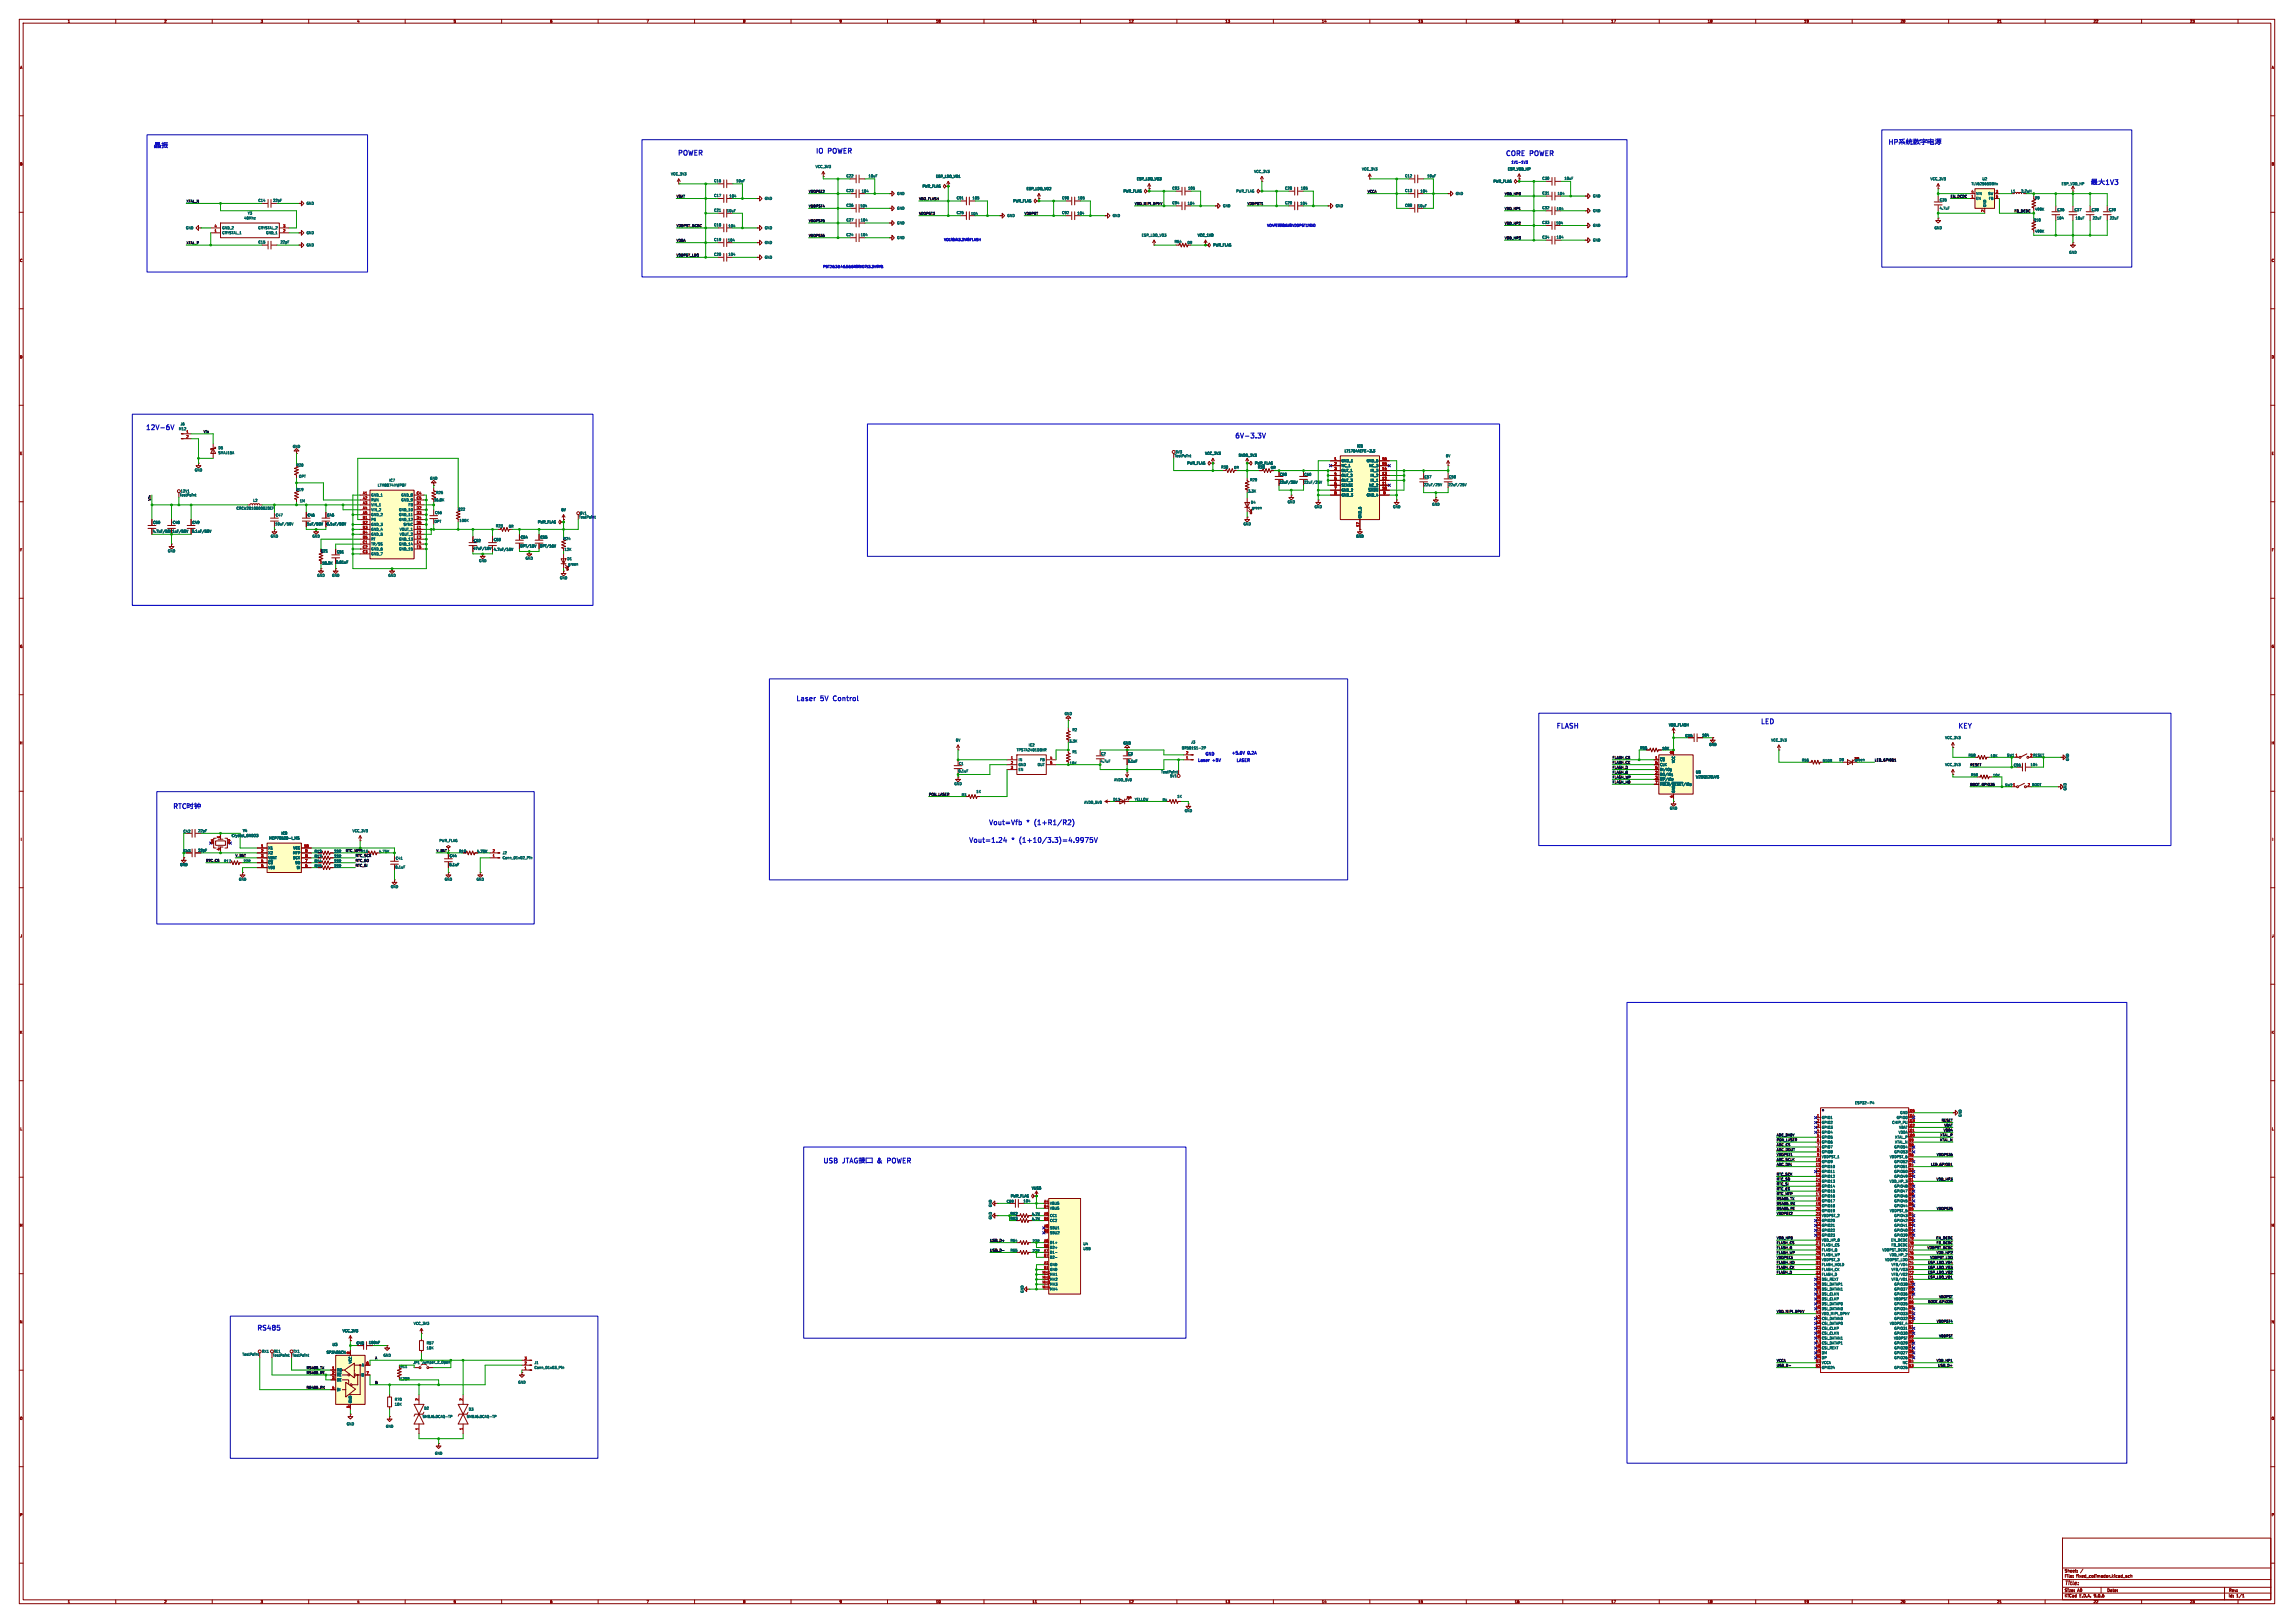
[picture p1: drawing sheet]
<svg xmlns="http://www.w3.org/2000/svg" width="1189mm" height="841mm" viewBox="0 0 1189 841" stroke-linecap="round" stroke-linejoin="round" font-family="sans-serif">
<defs><g id="words">
<g font-size="3.5" fill="#0000c2">
<text x="80" y="77">þÿfvc/</text>
<text x="351" y="81">POWER</text>
<text x="423" y="80">IO POWER</text>
<text x="781" y="81">CORE POWER</text>
<text x="76" y="223">12V-6V</text>
<text x="640" y="227">6V-3.3V</text>
<text x="413" y="363">Laser</text>
<text x="425" y="363">5V Control</text>
<text x="807" y="378">FLASH</text>
<text x="913" y="375">LED</text>
<text x="1015" y="378">KEY</text>
<text x="513" y="428">Vout=Vfb</text>
<text x="532" y="428">* (1+R1/R2)</text>
<text x="502" y="437">Vout=1.24</text>
<text x="524" y="437">* (1+10/3.3)=4.9975V</text>
<text x="454" y="603">&amp;</text>
<text x="459" y="603">POWER</text>
<text x="133" y="690">RS485</text>
</g>
<text font-size="2.8" fill="#840000" x="1070" y="822">Title:</text>
<g font-size="2.1" fill="#0000c2">
<text x="621" y="395">Laser</text>
<text x="625" y="392">GND</text>
<text x="628" y="395">+5V</text>
<text x="638" y="391">+5.0V</text>
<text x="641" y="395">LASER</text>
<text x="647" y="391">0.2A</text>
</g>
<g font-size="2.1" fill="#840000">
<text x="1070" y="815">Sheet:</text>
<text x="1070" y="818">File:</text>
<text x="1076" y="818">fixed_colimador.kicad_sch</text>
<text x="1070" y="828">KiCad</text>
<text x="1070" y="825">Size:</text>
<text x="1077" y="825">A0</text>
<text x="1078" y="828">E.D.A.</text>
<text x="1085" y="828">9.0.6</text>
<text x="1092" y="825">Date:</text>
<text x="1155" y="825">Rev:</text>
<text x="1155" y="828">Id:</text>
<text x="1159" y="828">1/1</text>
</g>
<g font-size="1.8" fill="#840000">
<text x="35" y="12">1</text>
<text x="85" y="12">2</text>
<text x="135" y="12">3</text>
<text x="185" y="12">4</text>
<text x="235" y="12">5</text>
<text x="285" y="12">6</text>
<text x="335" y="12">7</text>
<text x="385" y="12">8</text>
<text x="435" y="12">9</text>
<text x="485" y="12">10</text>
<text x="535" y="12">11</text>
<text x="585" y="12">12</text>
<text x="635" y="12">13</text>
<text x="685" y="12">14</text>
<text x="735" y="12">15</text>
<text x="785" y="12">16</text>
<text x="835" y="12">17</text>
<text x="885" y="12">18</text>
<text x="935" y="12">19</text>
<text x="985" y="12">20</text>
<text x="1035" y="12">21</text>
<text x="1085" y="12">22</text>
<text x="1135" y="12">23</text>
<text x="10" y="36">A</text>
<text x="1177" y="36">A</text>
<text x="10" y="86">B</text>
<text x="1177" y="86">B</text>
<text x="10" y="136">C</text>
<text x="1177" y="136">C</text>
<text x="10" y="186">D</text>
<text x="1177" y="186">D</text>
<text x="10" y="236">E</text>
<text x="1177" y="236">E</text>
<text x="10" y="286">F</text>
<text x="166" y="286">R21</text>
<text x="1177" y="286">F</text>
<text x="10" y="336">G</text>
<text x="1177" y="336">G</text>
<text x="10" y="386">H</text>
<text x="1177" y="386">H</text>
<text x="11" y="436">I</text>
<text x="1178" y="436">I</text>
<text x="163" y="442">R12</text>
<text x="238" y="442">R18</text>
<text x="163" y="450">R15</text>
<text x="163" y="445">R13</text>
<text x="163" y="447">R14</text>
<text x="10" y="486">J</text>
<text x="1177" y="486">J</text>
<text x="10" y="536">K</text>
<text x="1177" y="536">K</text>
<text x="10" y="586">L</text>
<text x="1177" y="586">L</text>
<text x="10" y="636">M</text>
<text x="1177" y="636">M</text>
<text x="10" y="686">N</text>
<text x="1177" y="686">N</text>
<text x="185" y="697">C40</text>
<text x="10" y="736">O</text>
<text x="1177" y="736">O</text>
<text x="10" y="786">P</text>
<text x="1177" y="786">P</text>
<text x="35" y="831">1</text>
<text x="85" y="831">2</text>
<text x="135" y="831">3</text>
<text x="185" y="831">4</text>
<text x="235" y="831">5</text>
<text x="285" y="831">6</text>
<text x="335" y="831">7</text>
<text x="385" y="831">8</text>
<text x="435" y="831">9</text>
<text x="485" y="831">10</text>
<text x="535" y="831">11</text>
<text x="585" y="831">12</text>
<text x="635" y="831">13</text>
<text x="685" y="831">14</text>
<text x="735" y="831">15</text>
<text x="785" y="831">16</text>
<text x="835" y="831">17</text>
<text x="885" y="831">18</text>
<text x="935" y="831">19</text>
<text x="985" y="831">20</text>
<text x="1035" y="831">21</text>
<text x="1085" y="831">22</text>
<text x="1135" y="831">23</text>
</g>
<g font-size="1.8" fill="#006464">
<text x="423" y="87">VCC_3V3</text>
<text x="650" y="90">VCC_3V3</text>
<text x="706" y="88">VCC_3V3</text>
<text x="781" y="88">ESP_VDD_HP</text>
<text x="348" y="91">VCC_3V3</text>
<text x="370" y="95">C16</text>
<text x="381" y="95">10uF</text>
<text x="439" y="92">C22</text>
<text x="450" y="92">10uF</text>
<text x="485" y="92">ESP_LDO_VO1</text>
<text x="589" y="94">ESP_LDO_VO3</text>
<text x="728" y="92">C12</text>
<text x="740" y="92">10uF</text>
<text x="774" y="95">PWR_FLAG</text>
<text x="799" y="93">C30</text>
<text x="811" y="93">10uF</text>
<text x="1000" y="94">VCC_3V3</text>
<text x="1027" y="94">U2</text>
<text x="439" y="100">C23</text>
<text x="447" y="100">104</text>
<text x="465" y="101">GND</text>
<text x="478" y="97">PWR_FLAG</text>
<text x="532" y="99">ESP_LDO_VO2</text>
<text x="582" y="100">PWR_FLAG</text>
<text x="607" y="98">C93</text>
<text x="616" y="98">105</text>
<text x="641" y="100">PWR_FLAG</text>
<text x="666" y="98">C28</text>
<text x="674" y="98">105</text>
<text x="728" y="100">C13</text>
<text x="736" y="100">104</text>
<text x="754" y="101">GND</text>
<text x="799" y="101">C31</text>
<text x="807" y="101">104</text>
<text x="1022" y="96">TLV62565DBVx</text>
<text x="1024" y="101">VIN</text>
<text x="1030" y="101">SW</text>
<text x="1042" y="100">L1</text>
<text x="1047" y="100">2.2uH</text>
<text x="1068" y="96">ESP_VDD_HP</text>
<text x="134" y="105">C14</text>
<text x="141" y="105">22pF</text>
<text x="159" y="106">GND</text>
<text x="370" y="102">C17</text>
<text x="378" y="102">104</text>
<text x="396" y="104">GND</text>
<text x="439" y="107">C26</text>
<text x="446" y="108">104</text>
<text x="496" y="103">C91</text>
<text x="504" y="103">105</text>
<text x="525" y="105">PWR_FLAG</text>
<text x="550" y="103">C90</text>
<text x="559" y="103">105</text>
<text x="607" y="106">C94</text>
<text x="615" y="106">104</text>
<text x="634" y="108">GND</text>
<text x="666" y="106">C29</text>
<text x="674" y="106">104</text>
<text x="692" y="108">GND</text>
<text x="728" y="107">C88</text>
<text x="735" y="108">10uF</text>
<text x="826" y="102">GND</text>
<text x="1005" y="104">C35</text>
<text x="1024" y="104">EN</text>
<text x="1030" y="107" transform="rotate(-90 1030 107)">GND</text>
<text x="1031" y="104">FB</text>
<text x="1055" y="103">R9</text>
<text x="126" y="114">40Mhz</text>
<text x="128" y="111">Y3</text>
<text x="370" y="110">C21</text>
<text x="377" y="110">10uF</text>
<text x="465" y="109">GND</text>
<text x="496" y="111">C25</text>
<text x="503" y="112">104</text>
<text x="522" y="113">GND</text>
<text x="550" y="111">C92</text>
<text x="558" y="111">104</text>
<text x="577" y="113">GND</text>
<text x="799" y="109">C32</text>
<text x="807" y="109">104</text>
<text x="826" y="110">GND</text>
<text x="1005" y="109">4.7uF</text>
<text x="1055" y="109">499K</text>
<text x="1066" y="114">104</text>
<text x="1066" y="110">C36</text>
<text x="1075" y="110">C37</text>
<text x="1076" y="114">10uF</text>
<text x="1084" y="110">C38</text>
<text x="1085" y="114">22uF</text>
<text x="1093" y="110">C39</text>
<text x="1093" y="114">22uF</text>
<text x="96" y="119">GND</text>
<text x="115" y="119">GND_2</text>
<text x="134" y="119">CRYSTAL_2</text>
<text x="370" y="117">C18</text>
<text x="377" y="118">104</text>
<text x="396" y="119">GND</text>
<text x="439" y="115">C27</text>
<text x="446" y="115">104</text>
<text x="465" y="116">GND</text>
<text x="799" y="116">C33</text>
<text x="806" y="116">104</text>
<text x="826" y="118">GND</text>
<text x="1003" y="119">GND</text>
<text x="1054" y="115">R10</text>
<text x="115" y="122">CRYSTAL_1</text>
<text x="138" y="122">GND_1</text>
<text x="159" y="122">GND</text>
<text x="370" y="125">C19</text>
<text x="377" y="125">104</text>
<text x="439" y="123">C24</text>
<text x="446" y="123">104</text>
<text x="465" y="124">GND</text>
<text x="592" y="123">ESP_LDO_VO3</text>
<text x="621" y="123">VCC_1V8</text>
<text x="799" y="124">C34</text>
<text x="807" y="124">104</text>
<text x="826" y="125">GND</text>
<text x="1055" y="121">499K</text>
<text x="134" y="126">C15</text>
<text x="145" y="126">22pF</text>
<text x="159" y="128">GND</text>
<text x="396" y="127">GND</text>
<text x="609" y="126">R54</text>
<text x="615" y="127">0R</text>
<text x="629" y="128">PWR_FLAG</text>
<text x="1072" y="132">GND</text>
<text x="370" y="133">C20</text>
<text x="377" y="133">104</text>
<text x="396" y="134">GND</text>
<text x="93" y="221">J6</text>
<text x="93" y="223">M12</text>
<text x="113" y="233">D5</text>
<text x="152" y="232">GND</text>
<text x="703" y="232">IC5</text>
<text x="113" y="235">SMAJ15A</text>
<text x="609" y="237">TestPoint</text>
<text x="609" y="235">3V3</text>
<text x="624" y="236">VCC_3V3</text>
<text x="642" y="237">DVDD_3V3</text>
<text x="695" y="240">GND_1</text>
<text x="697" y="235">LT1764AEFE-3.3</text>
<text x="708" y="240">GND_5</text>
<text x="749" y="237">6V</text>
<text x="101" y="244">GND</text>
<text x="154" y="242">R20</text>
<text x="615" y="241">PWR_FLAG</text>
<text x="633" y="243">R30</text>
<text x="640" y="243">0R</text>
<text x="650" y="241">PWR_FLAG</text>
<text x="652" y="243">R28</text>
<text x="659" y="243">0R</text>
<text x="695" y="242">NC_1</text>
<text x="695" y="245">OUT_1</text>
<text x="710" y="242">NC_3</text>
<text x="710" y="245">IN_3</text>
<text x="155" y="248">OPT</text>
<text x="202" y="250">IC7</text>
<text x="223" y="249">GND</text>
<text x="648" y="250">R29</text>
<text x="663" y="251">22uF/25V</text>
<text x="663" y="247">C59</text>
<text x="676" y="251">22uF/25V</text>
<text x="676" y="247">C60</text>
<text x="695" y="247">OUT_2</text>
<text x="695" y="250">OUT_3</text>
<text x="710" y="247">IN_2</text>
<text x="710" y="250">IN_1</text>
<text x="738" y="248">C57</text>
<text x="751" y="248">C58</text>
<text x="93" y="257">TestPoint</text>
<text x="93" y="255">12V1</text>
<text x="154" y="255">R19</text>
<text x="192" y="257">GND_1</text>
<text x="196" y="252">LTM8074IY#PBF</text>
<text x="208" y="257">GND_8</text>
<text x="226" y="256">R25</text>
<text x="647" y="255">3.3K</text>
<text x="695" y="252">SENSE</text>
<text x="695" y="255">GND_2</text>
<text x="695" y="257">GND_3</text>
<text x="708" y="257">GND_4</text>
<text x="709" y="255">~{SHDN}</text>
<text x="710" y="252">NC_2</text>
<text x="738" y="252">22uF/25V</text>
<text x="751" y="252">22uF/25V</text>
<text x="131" y="260">L2</text>
<text x="155" y="260">1M</text>
<text x="192" y="260">RUN</text>
<text x="192" y="262">VIN_1</text>
<text x="208" y="260">GND_9</text>
<text x="212" y="262">FB</text>
<text x="225" y="260">36.8K</text>
<text x="648" y="261">D4</text>
<text x="667" y="261">GND</text>
<text x="681" y="263">GND</text>
<text x="722" y="263">GND</text>
<text x="742" y="262">GND</text>
<text x="122" y="264">CRCW20100000Z0EF</text>
<text x="143" y="268">C47</text>
<text x="159" y="268">C46</text>
<text x="169" y="268">C45</text>
<text x="192" y="265">VIN_2</text>
<text x="192" y="268">GND_2</text>
<text x="207" y="265">GND_10</text>
<text x="207" y="268">GND_11</text>
<text x="225" y="267">C56</text>
<text x="237" y="265">R22</text>
<text x="291" y="265">6V</text>
<text x="300" y="269">TestPoint</text>
<text x="300" y="267">6V1</text>
<text x="649" y="264">green</text>
<text x="706" y="269" transform="rotate(-90 706 269)">GND_6</text>
<text x="79" y="272">C50</text>
<text x="89" y="272">C48</text>
<text x="100" y="272">C49</text>
<text x="143" y="272">10uF/50V</text>
<text x="159" y="272">1uF/50V</text>
<text x="169" y="272">0.1uF/50V</text>
<text x="192" y="270">PG</text>
<text x="192" y="273">GND_3</text>
<text x="192" y="275">GND_4</text>
<text x="207" y="270">GND_12</text>
<text x="207" y="275">VOUT_1</text>
<text x="209" y="273">SYNC</text>
<text x="225" y="271">OPT</text>
<text x="238" y="271">100K</text>
<text x="257" y="273">R23</text>
<text x="264" y="274">0R</text>
<text x="279" y="271">PWR_FLAG</text>
<text x="644" y="272">GND</text>
<text x="79" y="276">4.7uF/50V</text>
<text x="89" y="276">1uF/50V</text>
<text x="99" y="276">0.1uF/50V</text>
<text x="140" y="279">GND</text>
<text x="162" y="279">GND</text>
<text x="192" y="278">GND_5</text>
<text x="192" y="280">RT</text>
<text x="207" y="280">GND_13</text>
<text x="207" y="278">VOUT_2</text>
<text x="245" y="281">C52</text>
<text x="256" y="281">C53</text>
<text x="270" y="279">C54</text>
<text x="280" y="279">C55</text>
<text x="292" y="280">R24</text>
<text x="703" y="279">GND</text>
<text x="87" y="286">GND</text>
<text x="175" y="287">C51</text>
<text x="192" y="283">TR/SS</text>
<text x="192" y="285">GND_6</text>
<text x="192" y="288">GND_7</text>
<text x="207" y="283">GND_14</text>
<text x="207" y="285">GND_15</text>
<text x="245" y="285">47uF/16V</text>
<text x="256" y="286">4.7uF/16V</text>
<text x="270" y="284">OPT/16V</text>
<text x="280" y="284">OPT/16V</text>
<text x="292" y="286">12K</text>
<text x="167" y="293">18.2K</text>
<text x="174" y="292">0.01uF</text>
<text x="248" y="291">GND</text>
<text x="272" y="290">GND</text>
<text x="294" y="290">D1</text>
<text x="294" y="293">green</text>
<text x="164" y="299">GND</text>
<text x="172" y="299">GND</text>
<text x="201" y="299">GND</text>
<text x="290" y="300">GND</text>
<text x="552" y="371">GND</text>
<text x="865" y="377">VDD_FLASH</text>
<text x="556" y="379">R2</text>
<text x="873" y="382">C95</text>
<text x="882" y="382">104</text>
<text x="1008" y="383">VCC_3V3</text>
<text x="495" y="384">6V</text>
<text x="527" y="389">TPS7A2401DBVR</text>
<text x="533" y="387">IC2</text>
<text x="554" y="385">3.3K</text>
<text x="582" y="386">GND</text>
<text x="612" y="388">BR501S1-2P</text>
<text x="617" y="385">J3</text>
<text x="850" y="388">R55</text>
<text x="861" y="389">10K</text>
<text x="886" y="387">GND</text>
<text x="918" y="384">VCC_3V3</text>
<text x="528" y="395">IN</text>
<text x="539" y="395">FB</text>
<text x="556" y="390">R1</text>
<text x="570" y="395">4.7uF</text>
<text x="570" y="392">C2</text>
<text x="584" y="395">0.1uF</text>
<text x="584" y="392">C3</text>
<text x="860" y="395">~{CS}</text>
<text x="868" y="395" transform="rotate(-90 868 395)">VCC</text>
<text x="934" y="395">R56</text>
<text x="945" y="395">510R</text>
<text x="953" y="395">D9</text>
<text x="961" y="395">green</text>
<text x="1020" y="392">R58</text>
<text x="1032" y="393">10K</text>
<text x="1072" y="394" transform="rotate(-90 1072 394)">GND</text>
<text x="497" y="400">0.1uF</text>
<text x="497" y="397">C1</text>
<text x="528" y="397">GND</text>
<text x="528" y="400">EN</text>
<text x="538" y="397">OUT</text>
<text x="554" y="396">10K</text>
<text x="602" y="401">TestPoint</text>
<text x="860" y="397">CLK</text>
<text x="860" y="400">DI/IO_{0}</text>
<text x="879" y="401">U5</text>
<text x="1008" y="397">VCC_3V3</text>
<text x="1044" y="397">C96</text>
<text x="1052" y="397">104</text>
<text x="495" y="407">GND</text>
<text x="577" y="405">AVDD_5V0</text>
<text x="606" y="403">5V1</text>
<text x="860" y="402">DO/IO_{1}</text>
<text x="860" y="405">~{WP}/IO_{2}</text>
<text x="860" y="407">~{HOLD}/~{RESET}/IO_{3}</text>
<text x="879" y="403">W25Q128JVS</text>
<text x="1021" y="402">R59</text>
<text x="1033" y="403">10K</text>
<text x="1039" y="408">SW21</text>
<text x="1051" y="407">2 BOOT</text>
<text x="498" y="413">R3</text>
<text x="506" y="411">1K</text>
<text x="610" y="414">1K</text>
<text x="868" y="411" transform="rotate(-90 868 411)">GND</text>
<text x="1071" y="410" transform="rotate(-90 1071 410)">GND</text>
<text x="562" y="417">AVDD_5V0</text>
<text x="577" y="415">D11</text>
<text x="588" y="415">YELLOW</text>
<text x="602" y="415">R4</text>
<text x="865" y="420">GND</text>
<text x="614" y="421">GND</text>
<text x="103" y="431">22pF</text>
<text x="126" y="431">Y4</text>
<text x="183" y="431">VCC_3V3</text>
<text x="120" y="434">Crystal_GND23</text>
<text x="139" y="435">MCP79520-I_MS</text>
<text x="146" y="433">IC8</text>
<text x="228" y="436">PWR_FLAG</text>
<text x="103" y="442">22pF</text>
<text x="139" y="440">X1</text>
<text x="139" y="443">X2</text>
<text x="152" y="443">MFP</text>
<text x="152" y="440">VCC</text>
<text x="173" y="442">22R</text>
<text x="196" y="442">4.75K</text>
<text x="247" y="442">4.75K</text>
<text x="260" y="443">J2</text>
<text x="93" y="449">GND</text>
<text x="116" y="447">R17</text>
<text x="126" y="447">22R</text>
<text x="139" y="445">VBAT</text>
<text x="139" y="448">~{CS}</text>
<text x="152" y="445">SCK</text>
<text x="153" y="448">SO</text>
<text x="173" y="450">22R</text>
<text x="173" y="445">22R</text>
<text x="173" y="447">22R</text>
<text x="205" y="446">C41</text>
<text x="233" y="449">0.1uF</text>
<text x="233" y="444">C44</text>
<text x="260" y="445">Conn_01x02_Pin</text>
<text x="139" y="450">VSS</text>
<text x="154" y="450">SI</text>
<text x="205" y="450">0.1uF</text>
<text x="124" y="457">GND</text>
<text x="202" y="460">GND</text>
<text x="230" y="457">GND</text>
<text x="247" y="457">GND</text>
<text x="961" y="572">ESP32-P4</text>
<text x="944" y="580">GPIO1</text>
<text x="983" y="580">GPIO0</text>
<text x="985" y="577">GND</text>
<text x="1017" y="579" transform="rotate(-90 1017 579)">GND</text>
<text x="944" y="583">GPIO2</text>
<text x="944" y="585">GPIO3</text>
<text x="944" y="588">GPIO4</text>
<text x="981" y="583">CHIP_PU</text>
<text x="984" y="588">VDDA</text>
<text x="984" y="585">VBAT</text>
<text x="944" y="590">GPIO5</text>
<text x="944" y="593">GPIO6</text>
<text x="982" y="593">XTAL_N</text>
<text x="982" y="590">XTAL_P</text>
<text x="944" y="595">GPIO7</text>
<text x="944" y="598">GPIO8</text>
<text x="982" y="595">GPIO54</text>
<text x="982" y="598">GPIO53</text>
<text x="944" y="600">VDDPST_1</text>
<text x="944" y="603">GPIO9</text>
<text x="944" y="605">GPIO10</text>
<text x="979" y="600">VDDPST_6</text>
<text x="982" y="603">GPIO52</text>
<text x="982" y="605">GPIO51</text>
<text x="944" y="608">GPIO11</text>
<text x="944" y="610">GPIO12</text>
<text x="982" y="608">GPIO50</text>
<text x="982" y="610">GPIO49</text>
<text x="535" y="617">VUSB</text>
<text x="944" y="613">GPIO13</text>
<text x="944" y="616">GPIO14</text>
<text x="979" y="613">VDD_HP_3</text>
<text x="982" y="616">GPIO48</text>
<text x="522" y="623">C89</text>
<text x="524" y="621">PWR_FLAG</text>
<text x="530" y="623">104</text>
<text x="944" y="618">GPIO15</text>
<text x="944" y="621">GPIO16</text>
<text x="944" y="623">GPIO17</text>
<text x="982" y="618">GPIO47</text>
<text x="982" y="621">GPIO46</text>
<text x="982" y="623">GPIO45</text>
<text x="514" y="626" transform="rotate(-90 514 626)">GND</text>
<text x="524" y="630">R62</text>
<text x="544" y="624">VBUS</text>
<text x="544" y="627">VBUS</text>
<text x="944" y="626">GPIO18</text>
<text x="944" y="628">GPIO19</text>
<text x="979" y="628">VDDPST_5</text>
<text x="982" y="626">GPIO44</text>
<text x="514" y="632" transform="rotate(-90 514 632)">GND</text>
<text x="524" y="632">R63</text>
<text x="535" y="630">4.7K</text>
<text x="535" y="633">4.7K</text>
<text x="544" y="631">CC1</text>
<text x="544" y="633">CC2</text>
<text x="944" y="631">VDDPST_2</text>
<text x="944" y="633">GPIO20</text>
<text x="944" y="636">GPIO21</text>
<text x="982" y="631">GPIO43</text>
<text x="982" y="633">GPIO42</text>
<text x="982" y="636">GPIO41</text>
<text x="544" y="637">SBU1</text>
<text x="544" y="640">SBU2</text>
<text x="944" y="638">GPIO22</text>
<text x="944" y="641">GPIO23</text>
<text x="982" y="638">GPIO40</text>
<text x="982" y="641">GPIO39</text>
<text x="524" y="644">R64</text>
<text x="544" y="645">D1+</text>
<text x="544" y="647">D2+</text>
<text x="561" y="645">U4</text>
<text x="561" y="648">USB</text>
<text x="944" y="643">VDD_HP_0</text>
<text x="944" y="646">FLASH_CS</text>
<text x="980" y="643">EN_DCDC</text>
<text x="980" y="646">FB_DCDC</text>
<text x="524" y="649">R65</text>
<text x="544" y="650">D1-</text>
<text x="544" y="652">D2-</text>
<text x="944" y="649">FLASH_Q</text>
<text x="944" y="651">FLASH_WP</text>
<text x="944" y="654">VDDPST_3</text>
<text x="975" y="649">VDDPST_DCDC</text>
<text x="977" y="654">VDDPST_LDO</text>
<text x="979" y="651">VDD_HP_2</text>
<text x="544" y="656">GND</text>
<text x="544" y="659">GND</text>
<text x="944" y="656">FLASH_HOLD</text>
<text x="944" y="659">FLASH_CK</text>
<text x="980" y="656">VFB/VO4</text>
<text x="980" y="659">VFB/VO3</text>
<text x="944" y="661">FLASH_D</text>
<text x="944" y="664">DSI_REXT</text>
<text x="980" y="661">VFB/VO2</text>
<text x="980" y="664">VFB/VO1</text>
<text x="531" y="670" transform="rotate(-90 531 670)">GND</text>
<text x="544" y="669">MH4</text>
<text x="944" y="666">DSI_DATAP1</text>
<text x="944" y="669">DSI_DATAN1</text>
<text x="944" y="671">DSI_CLKN</text>
<text x="982" y="666">GPIO38</text>
<text x="982" y="669">GPIO37</text>
<text x="982" y="671">GPIO36</text>
<text x="944" y="674">DSI_CLKP</text>
<text x="944" y="677">DSI_DATAP0</text>
<text x="982" y="674">VDDPST</text>
<text x="982" y="677">GPIO35</text>
<text x="944" y="679">DSI_DATAN0</text>
<text x="944" y="682">VDD_MIPI_DPHY</text>
<text x="982" y="679">GPIO34</text>
<text x="982" y="682">GPIO33</text>
<text x="214" y="687">VCC_3V3</text>
<text x="944" y="684">CSI_DATAN0</text>
<text x="944" y="687">CSI_DATAP0</text>
<text x="944" y="689">CSI_CLKP</text>
<text x="979" y="687">VDDPST_4</text>
<text x="982" y="684">GPIO32</text>
<text x="982" y="689">GPIO31</text>
<text x="177" y="690">VCC_3V3</text>
<text x="944" y="692">CSI_CLKN</text>
<text x="944" y="694">CSI_DATAN1</text>
<text x="982" y="694">VDDPST</text>
<text x="982" y="692">GPIO30</text>
<text x="136" y="701">RX1</text>
<text x="142" y="701">RE1</text>
<text x="152" y="701">TX1</text>
<text x="169" y="702">SP3485CN</text>
<text x="172" y="698">U3</text>
<text x="191" y="697">100nF</text>
<text x="221" y="697">R57</text>
<text x="221" y="699">10K</text>
<text x="944" y="697">CSI_DATAP1</text>
<text x="944" y="699">CSI_REXT</text>
<text x="944" y="702">DM</text>
<text x="982" y="697">GPIO29</text>
<text x="982" y="699">GPIO28</text>
<text x="982" y="702">GPIO27</text>
<text x="125" y="703">TestPoint</text>
<text x="141" y="703">TestPoint</text>
<text x="151" y="703">TestPoint</text>
<text x="182" y="707" transform="rotate(-90 182 707)">VCC</text>
<text x="199" y="703">GND</text>
<text x="214" y="707">JP1</text>
<text x="219" y="707">Jumper_2_Open</text>
<text x="277" y="707">J1</text>
<text x="944" y="704">DP</text>
<text x="944" y="707">VCCA</text>
<text x="982" y="704">GPIO26</text>
<text x="986" y="707">NC</text>
<text x="174" y="711">RO</text>
<text x="174" y="713">~{RE}</text>
<text x="187" y="713">B</text>
<text x="187" y="708">A</text>
<text x="207" y="709">R11</text>
<text x="277" y="710">Conn_01x03_Pin</text>
<text x="944" y="710">GPIO24</text>
<text x="982" y="710">GPIO25</text>
<text x="174" y="716">DE</text>
<text x="207" y="715">120R</text>
<text x="268" y="717">GND</text>
<text x="174" y="721">DI</text>
<text x="182" y="727" transform="rotate(-90 182 727)">GND</text>
<text x="204" y="726">R70</text>
<text x="204" y="729">10K</text>
<text x="220" y="731">D2</text>
<text x="243" y="731">D3</text>
<text x="219" y="735">SMBJ6.0CAQ-TP</text>
<text x="242" y="735">SMBJ6.0CAQ-TP</text>
<text x="180" y="739">GND</text>
<text x="200" y="740">GND</text>
<text x="225" y="754">GND</text>
</g>
<text font-size="1.8" fill="#0000c2" x="783" y="85">1V1-1V3</text>
<g font-size="1.8" fill="#0f0f0f">
<text x="419" y="100">VDDPST2</text>
<text x="709" y="100">VCCA</text>
<text x="780" y="101">VDD_HP0</text>
<text x="97" y="105">XTAL_N</text>
<text x="351" y="103">VBAT</text>
<text x="419" y="108">VDDPST4</text>
<text x="476" y="104">VDD_FLASH</text>
<text x="588" y="106">VDD_MIPI_DPHY</text>
<text x="646" y="106">VDDPST1</text>
<text x="1011" y="103">EN_DCDC</text>
<text x="476" y="111">VDDPST3</text>
<text x="531" y="111">VDDPST</text>
<text x="780" y="109">VDD_HP1</text>
<text x="1044" y="110">FB_DCDC</text>
<text x="351" y="118">VDDPST_DCDC</text>
<text x="419" y="115">VDDPST5</text>
<text x="780" y="116">VDD_HP2</text>
<text x="351" y="125">VDDA</text>
<text x="419" y="123">VDDPST6</text>
<text x="780" y="124">VDD_HP3</text>
<text x="97" y="127">XTAL_P</text>
<text x="351" y="133">VDDPST_LDO</text>
<text x="105" y="224">Vin</text>
<text x="78" y="260" transform="rotate(-90 78 260)">Vin</text>
<text x="836" y="393">FLASH_CS</text>
<text x="836" y="396">FLASH_CK</text>
<text x="972" y="395">LED_GPIO51</text>
<text x="836" y="401">FLASH_Q</text>
<text x="836" y="398">FLASH_D</text>
<text x="1021" y="397">RESET</text>
<text x="836" y="404">FLASH_WP</text>
<text x="836" y="406">FLASH_HD</text>
<text x="1021" y="407">BOOT_GPIO35</text>
<text x="481" y="412">PON_LASER</text>
<text x="179" y="442">RTC_MFP</text>
<text x="187" y="442">R16</text>
<text x="226" y="442">V_BAT</text>
<text x="107" y="447">RTC_CS</text>
<text x="122" y="444">V_BAT</text>
<text x="184" y="444">RTC_SCK</text>
<text x="184" y="447">RTC_SO</text>
<text x="184" y="449">RTC_SI</text>
<text x="1006" y="581">RESET</text>
<text x="1007" y="586">VDDA</text>
<text x="1008" y="584">VBAT</text>
<text x="921" y="589">ADC_DADY</text>
<text x="921" y="591">PON_LASER</text>
<text x="1005" y="591">XTAL_N</text>
<text x="1005" y="589">XTAL_P</text>
<text x="921" y="594">ADC_CS</text>
<text x="921" y="599">VDDPST1</text>
<text x="921" y="597">ADC_DOUT</text>
<text x="1004" y="599">VDDPST6</text>
<text x="921" y="604">ADC_DIN</text>
<text x="921" y="602">ADC_SCLK</text>
<text x="1001" y="604">LED_GPIO51</text>
<text x="921" y="609">RTC_SCK</text>
<text x="921" y="612">RTC_SO</text>
<text x="1004" y="612">VDD_HP3</text>
<text x="921" y="617">RTC_CS</text>
<text x="921" y="614">RTC_SI</text>
<text x="921" y="622">RS485_TX</text>
<text x="921" y="619">RTC_MFP</text>
<text x="921" y="624">RS485_RX</text>
<text x="921" y="630">VDDPST2</text>
<text x="921" y="627">RS485_RE</text>
<text x="1004" y="627">VDDPST5</text>
<text x="513" y="644">USB_D+</text>
<text x="921" y="645">FLASH_CS</text>
<text x="921" y="647">FLASH_Q</text>
<text x="921" y="642">VDD_HP0</text>
<text x="999" y="647">VDDPST_DCDC</text>
<text x="1003" y="642">EN_DCDC</text>
<text x="1004" y="645">FB_DCDC</text>
<text x="513" y="649">USB_D-</text>
<text x="921" y="652">VDDPST3</text>
<text x="921" y="650">FLASH_WP</text>
<text x="1000" y="652">VDDPST_LDO</text>
<text x="1004" y="650">VDD_HP2</text>
<text x="921" y="655">FLASH_HD</text>
<text x="921" y="658">FLASH_CK</text>
<text x="999" y="655">ESP_LDO_VO4</text>
<text x="999" y="658">ESP_LDO_VO3</text>
<text x="921" y="660">FLASH_D</text>
<text x="999" y="660">ESP_LDO_VO2</text>
<text x="999" y="663">ESP_LDO_VO1</text>
<text x="999" y="675">BOOT_GPIO35</text>
<text x="1005" y="673">VDDPST</text>
<text x="921" y="680">VDD_MIPI_DPHY</text>
<text x="1004" y="685">VDDPST4</text>
<text x="1005" y="693">VDDPST</text>
<text x="194" y="705">A</text>
<text x="921" y="706">VCCA</text>
<text x="1004" y="706">VDD_HP1</text>
<text x="159" y="710">RS485_TX</text>
<text x="159" y="712">RS485_RE</text>
<text x="921" y="708">USB_D-</text>
<text x="1004" y="708">USB_D+</text>
<text x="159" y="720">RS485_RX</text>
<text x="194" y="717">B</text>
</g>
<g font-size="1.8" fill="#a90000">
<text x="1022" y="100">4</text>
<text x="1034" y="100">3</text>
<text x="1022" y="103">1</text>
<text x="1034" y="103">5</text>
<text x="1028" y="110" transform="rotate(-90 1028 110)">2</text>
<text x="111" y="118">4</text>
<text x="147" y="118">3</text>
<text x="111" y="120">1</text>
<text x="147" y="120">2</text>
<text x="96" y="225">1</text>
<text x="96" y="227">2</text>
<text x="691" y="239">1</text>
<text x="716" y="239">16</text>
<text x="691" y="241">2</text>
<text x="691" y="244">3</text>
<text x="716" y="241">15</text>
<text x="716" y="244">14</text>
<text x="691" y="246">4</text>
<text x="691" y="249">5</text>
<text x="691" y="251">6</text>
<text x="716" y="246">13</text>
<text x="716" y="249">12</text>
<text x="716" y="251">11</text>
<text x="188" y="256">A1</text>
<text x="216" y="256">C4</text>
<text x="691" y="254">7</text>
<text x="691" y="256">8</text>
<text x="716" y="254">10</text>
<text x="717" y="256">9</text>
<text x="188" y="259">A2</text>
<text x="188" y="261">A3</text>
<text x="188" y="264">A4</text>
<text x="216" y="259">C5</text>
<text x="216" y="261">D1</text>
<text x="216" y="264">D2</text>
<text x="188" y="269">B1</text>
<text x="188" y="266">A5</text>
<text x="216" y="266">D3</text>
<text x="216" y="269">D4</text>
<text x="188" y="272">B2</text>
<text x="188" y="274">B3</text>
<text x="216" y="272">D5</text>
<text x="216" y="274">E1</text>
<text x="705" y="273" transform="rotate(-90 705 273)">17</text>
<text x="188" y="277">B4</text>
<text x="188" y="279">B5</text>
<text x="188" y="282">C1</text>
<text x="216" y="277">E2</text>
<text x="216" y="279">E3</text>
<text x="216" y="282">E4</text>
<text x="188" y="284">C2</text>
<text x="188" y="287">C3</text>
<text x="216" y="284">E5</text>
<text x="524" y="393">1</text>
<text x="524" y="396">2</text>
<text x="544" y="393">4</text>
<text x="544" y="396">5</text>
<text x="615" y="393">1</text>
<text x="615" y="391">2</text>
<text x="858" y="393">1</text>
<text x="858" y="396">6</text>
<text x="867" y="391" transform="rotate(-90 867 391)">8</text>
<text x="1045" y="392">1</text>
<text x="524" y="399">3</text>
<text x="858" y="399">5</text>
<text x="858" y="401">2</text>
<text x="858" y="404">3</text>
<text x="858" y="406">7</text>
<text x="867" y="413" transform="rotate(-90 867 413)">4</text>
<text x="109" y="437">3</text>
<text x="114" y="434" transform="rotate(-90 114 434)">1</text>
<text x="118" y="437">2</text>
<text x="114" y="441" transform="rotate(-90 114 441)">4</text>
<text x="135" y="439">1</text>
<text x="135" y="442">2</text>
<text x="157" y="439">10</text>
<text x="158" y="442">9</text>
<text x="255" y="442">2</text>
<text x="135" y="444">3</text>
<text x="135" y="447">4</text>
<text x="135" y="449">5</text>
<text x="158" y="444">8</text>
<text x="158" y="447">7</text>
<text x="158" y="449">6</text>
<text x="255" y="444">1</text>
<text x="942" y="579">1</text>
<text x="942" y="581">2</text>
<text x="989" y="576">105</text>
<text x="989" y="579">104</text>
<text x="989" y="581">103</text>
<text x="942" y="584">3</text>
<text x="942" y="586">4</text>
<text x="989" y="584">102</text>
<text x="989" y="586">101</text>
<text x="942" y="589">5</text>
<text x="942" y="592">6</text>
<text x="989" y="589">100</text>
<text x="989" y="592">99</text>
<text x="942" y="594">7</text>
<text x="942" y="597">8</text>
<text x="942" y="599">9</text>
<text x="989" y="594">98</text>
<text x="989" y="597">97</text>
<text x="989" y="599">96</text>
<text x="941" y="602">10</text>
<text x="941" y="604">11</text>
<text x="989" y="602">95</text>
<text x="989" y="604">94</text>
<text x="941" y="607">12</text>
<text x="941" y="609">13</text>
<text x="941" y="612">14</text>
<text x="989" y="607">93</text>
<text x="989" y="609">92</text>
<text x="989" y="612">91</text>
<text x="941" y="614">15</text>
<text x="941" y="617">16</text>
<text x="989" y="614">90</text>
<text x="989" y="617">89</text>
<text x="541" y="623">A4</text>
<text x="941" y="620">17</text>
<text x="941" y="622">18</text>
<text x="989" y="620">88</text>
<text x="989" y="622">87</text>
<text x="541" y="626">B4</text>
<text x="541" y="630">A5</text>
<text x="941" y="625">19</text>
<text x="941" y="627">20</text>
<text x="941" y="630">21</text>
<text x="989" y="625">86</text>
<text x="989" y="627">85</text>
<text x="989" y="630">84</text>
<text x="541" y="632">B5</text>
<text x="941" y="632">22</text>
<text x="941" y="635">23</text>
<text x="989" y="632">83</text>
<text x="989" y="635">82</text>
<text x="541" y="639">B8</text>
<text x="541" y="636">A8</text>
<text x="941" y="637">24</text>
<text x="941" y="640">25</text>
<text x="989" y="637">81</text>
<text x="989" y="640">80</text>
<text x="541" y="646">B6</text>
<text x="541" y="644">A6</text>
<text x="941" y="642">26</text>
<text x="941" y="645">27</text>
<text x="941" y="647">28</text>
<text x="989" y="642">79</text>
<text x="989" y="645">78</text>
<text x="989" y="647">77</text>
<text x="541" y="651">B7</text>
<text x="541" y="649">A7</text>
<text x="941" y="650">29</text>
<text x="941" y="653">30</text>
<text x="989" y="650">76</text>
<text x="989" y="653">75</text>
<text x="541" y="658">B1</text>
<text x="541" y="655">A1</text>
<text x="941" y="655">31</text>
<text x="941" y="658">32</text>
<text x="989" y="655">74</text>
<text x="989" y="658">73</text>
<text x="540" y="660">MH1</text>
<text x="540" y="663">MH2</text>
<text x="540" y="665">MH3</text>
<text x="544" y="661">MH1</text>
<text x="544" y="664">MH2</text>
<text x="941" y="660">33</text>
<text x="941" y="663">34</text>
<text x="941" y="665">35</text>
<text x="989" y="660">72</text>
<text x="989" y="663">71</text>
<text x="989" y="665">70</text>
<text x="540" y="668">MH4</text>
<text x="544" y="666">MH3</text>
<text x="941" y="668">36</text>
<text x="941" y="670">37</text>
<text x="989" y="668">69</text>
<text x="989" y="670">68</text>
<text x="941" y="673">38</text>
<text x="941" y="675">39</text>
<text x="941" y="678">40</text>
<text x="989" y="673">67</text>
<text x="989" y="675">66</text>
<text x="989" y="678">65</text>
<text x="941" y="680">41</text>
<text x="941" y="683">42</text>
<text x="989" y="680">64</text>
<text x="989" y="683">63</text>
<text x="941" y="686">43</text>
<text x="941" y="688">44</text>
<text x="989" y="686">62</text>
<text x="989" y="688">61</text>
<text x="941" y="691">45</text>
<text x="941" y="693">46</text>
<text x="941" y="696">47</text>
<text x="989" y="691">60</text>
<text x="989" y="693">59</text>
<text x="989" y="696">58</text>
<text x="181" y="702" transform="rotate(-90 181 702)">8</text>
<text x="941" y="698">48</text>
<text x="941" y="701">49</text>
<text x="989" y="698">57</text>
<text x="989" y="701">56</text>
<text x="190" y="707">6</text>
<text x="272" y="707">2</text>
<text x="272" y="705">3</text>
<text x="941" y="703">50</text>
<text x="941" y="706">51</text>
<text x="989" y="703">55</text>
<text x="989" y="706">54</text>
<text x="172" y="710">1</text>
<text x="172" y="712">2</text>
<text x="190" y="712">7</text>
<text x="272" y="710">1</text>
<text x="941" y="708">52</text>
<text x="989" y="708">53</text>
<text x="172" y="715">3</text>
<text x="172" y="720">4</text>
<text x="217" y="726" transform="rotate(-90 217 726)">2</text>
<text x="240" y="726" transform="rotate(-90 240 726)">2</text>
<text x="181" y="730" transform="rotate(-90 181 730)">5</text>
<text x="217" y="741" transform="rotate(-90 217 741)">1</text>
<text x="240" y="741" transform="rotate(-90 240 741)">1</text>
</g>
<g font-size="1.8" fill="#009600">
<text x="1040" y="392">SW1</text>
<text x="1052" y="392">2 RESET</text>
<text x="95" y="432">C42</text>
<text x="95" y="442">C43</text>
<text x="535" y="644">22R</text>
<text x="535" y="649">22R</text>
</g>
</g></defs>
<g fill="none" stroke="#840000" stroke-width=".52">
<path d="M10 10h1169v821h-1169zM12 12h1165v817h-1165zM60 10v2M110 10v2M160 10v2M210 10v2M260 10v2M310 10v2M360 10v2M410 10v2M460 10v2M510 10v2"/>
<path d="M537 12h.1M560 10v2M610 10v2M660 10v2M710 10v2M760 10v2M810 10v2M860 10v2M910 10v2M960 10v2M1010 10v2M1037 12h.1"/>
<path d="M1060 10v2M1110 10v2M1160 10v2M10 60h2M1177 60h2M10 110h2M1177 110h2M10 160h2M1177 160h2M10 210h2M1177 210h2M10 260h2"/>
<path d="M1177 260h2M10 310h2M1177 310h2M10 360h2M1177 360h2M10 410h2M1177 410h2M10 460h2M1177 460h2M10 510h2M1177 510h2M10 560h2"/>
<path d="M1177 560h2M10 610h2M1177 610h2M10 660h2M1177 660h2M10 710h2M1177 710h2M10 760h2M1177 760h2M1069 797h108v32h-108zM10 810h2M1069 818h108"/>
<path d="M1069 812h108M1075 817h.1M1075 816l-1 1M1077 814h.1M1077 815h.1M1080 813l-2 2M1100 818h2M1102 817h.1M1102 816v1M1103 817h1M1103 817h.1M1104 816l-1 1"/>
<path d="M1104 817l1-1v1M1104 816v1M1177 810h2M60 829v2M110 829v2M160 829v2M210 829v2M260 829v2M310 829v2M360 829v2M410 829v2M460 829v2"/>
<path d="M510 829v2M537 831h.1M560 829v2M610 829v2M660 829v2M710 829v2M760 829v2M810 829v2M860 829v2M910 829v2M960 829v2M1010 829v2"/>
<path d="M1037 831h.1M1060 829v2M1069 825h108M1069 822h108M1089 822v3M1110 829v2M1153 822v7M1160 829v2M1162 828h1M1162 827l1-1v2"/>
</g>
<path d="M192 254h23v36h-23z" fill="#ffffc2"/>
<g fill="none" stroke="#840000" stroke-width=".52">
<path d="M787 93h.1M787 90v1M787 90l1 1M787 90v3M1044 100h1h1h1h1M1054 103l1 1h-2l2 1-2 1 2 1h-2l1 1M1063 111h5M1063 110h5M1066 107v2M1066 112v2M154 242h1l-2 1h2l-2 1 2 1-2 1h1v2M187 257h5"/>
<path d="M187 259h5M192 254h23v36h-23zM215 257h5M215 259h5M140 268h4M140 270h4M142 274v2h2l-2 1-1-1h1M142 274h.1M142 265v3M142 270v3M164 274v2h1l-1 1-1-1h1M164 274h.1"/>
<path d="M187 262h5M187 264h5M187 267h5M187 269h5M187 272h5M187 274h5M187 277h5M187 279h5M215 262h5M215 264h5M215 267h5M215 269h5"/>
<path d="M215 272h5M215 274h5M215 277h5M215 279h5M187 282h5M187 284h5M187 287h5M215 282h5M215 284h5M1044 392h2M1051 391l-4 1M1068 392h1v-1l2 1-2 2v-2"/>
<path d="M1068 392h.1M1067 408h1v-2l1 2-1 1v-1M1067 408h.1"/>
<circle cx="1047" cy="392" r=".5"/>
<circle cx="1051" cy="392" r=".5"/>
</g>
<path d="M1052 99h1M1053 98v2M1059 108v1M1059 108h.1M1069 113h1M210 251h.1M210 251v1M151 271v1M151 271l1 1v-1M198 281h.1M198 282h.1" fill="none" stroke="#006464" stroke-width=".52"/>
<path d="M1024 98h10v10h-10z" fill="#ffffc2"/>
<g fill="none" stroke="#840000" stroke-width=".52">
<path d="M490 97v-1l-1 1 1 1v-1h1M491 97h.1M491 94v1M491 94l1 1M491 94v3M596 98h.1M596 95l-1 2M596 95v2M596 95v3M610 99h2M613 97v4M614 97v4"/>
<path d="M614 99h3M654 94h.1M654 91l-1 2M654 91l1 2M654 91v3M668 99h3M671 97v4M673 97v4M673 99h3M710 93h.1M710 90l-1 1M710 90l1 1"/>
<path d="M710 90v3M733 98v4M735 98v4M801 94h3M804 92v4M804 100v4M806 92v4M806 100v4M806 94h3M1005 98h.1M1005 95l-1 2M1005 95v2"/>
<path d="M1005 95v3M1024 98h10v10h-10zM103 118v-1l-1 1 1 1v-1h1M104 118h.1M109 118h5M114 116h31v7h-31zM136 105h3M139 103v4M140 103v4M141 105h3M145 118h5M155 105h1v-1l1 1-1 2v-2"/>
<path d="M155 105h.1M461 100h1v-1l2 1-2 2v-2M461 100h.1M461 116h1v-2l2 2-2 1v-1M461 116h.1M461 108h1v-1l2 1-2 1v-1M461 108h.1M498 112h3M498 104h3M501 102v4M501 110v4M502 102v4"/>
<path d="M502 110v4M503 112h2M503 104h2M518 112h1v-2l2 2-2 1v-1M518 112h.1M537 104v-1l-1 1 1 1v-1h1M538 104h.1M668 107h3M671 105v4M673 105v4M673 107h3M688 107h2v-2l1 2-1 1v-1"/>
<path d="M688 107h.1M730 100h3M730 108h3M733 106v4M735 106v4M735 100h3M801 109h3M801 102h3M801 117h3M804 107v4M804 115v4M806 107v4"/>
<path d="M806 115v4M806 109h3M806 102h3M822 109h1v-1l1 1-1 1v-1M822 109h.1M822 102h1v-2l1 2-1 1v-1M822 102h.1M822 117h1v-1l1 1-1 1v-1M822 117h.1M1003 106h4M1003 105h4M1005 113v1h1l-1 2-2-2h2"/>
<path d="M1005 113h.1M1005 102v2M1005 106v3M1021 100h3M1021 103h3M1029 108v2M1034 100h2M1034 103h2M109 121h5M136 127h3M139 125v4M140 125v4"/>
<path d="M141 127h3M145 121h5M155 127h1v-1l1 1-1 1v-1M155 127h.1M155 121h1v-2l1 2-1 1v-1M155 121h.1M372 133h3M375 131v4M377 131v4M377 133h3M461 123h1v-1l2 1-2 1v-1M461 123h.1"/>
<path d="M610 127h1l1-1v2l1-2 1 2 1-2v2l1-1M822 124h1v-1l1 1-1 2v-2M822 124h.1M95 225h4M95 227h4M154 234h1l-1-2-2 2h2v1M154 235h.1M646 237v2M646 237l1 2M646 237v3M751 239l-1 1M751 239v1"/>
<path d="M751 239v2M154 254l1 1h-2l2 1-2 1 2 1h-2l1 1v1M646 240h.1M646 240h2v-1l1 1-1 1v-1M646 248v1l1 1h-2l2 1-2 1 2 1h-2l1 1M646 258v7M653 244h1l1-1v2l1-2 1 2 1-2v2l1-1h1M661 247h4M661 248h4M663 244v3M663 249v2M669 257v1h2l-2 1-1-1h1"/>
<path d="M669 257h.1M724 259v1h1l-1 2-1-2h1M724 259h.1M736 248h4M736 250h4M738 245v3M738 250v3M744 258v1h1l-1 1-1-1h1M744 258h.1M751 241h.1M157 268h4M157 270h4"/>
<path d="M159 265v3M159 270v3M167 268h4M167 270h4M169 265v3M169 270v3M300 267v2M645 260h3l-2 3zM645 263h3M646 268v1h2l-2 2-1-2h1M646 268h.1M647 265l2 1v-1v1h-1"/>
<path d="M647 263l2 2v-1v1h-1M705 274v2h1l-1 1-1-1h1M705 274h.1M89 282v1h1l-1 1-1-1h1M89 282h.1M166 295v1h2l-2 1-1-1h1M166 295h.1M166 286h1l-2 1 2 1-2 1h2l-2 1 1 1v1M172 288h4M172 289h4M174 295v1h1l-1 1-1-1h1M174 295h.1"/>
<path d="M174 284v3M174 289v3M203 295v1h1l-1 1-1-1h1M203 295h.1M292 296v1h1l-1 1-1-1h1M292 296h.1M554 389v1l1 1h-2l2 1-2 1 2 1h-2l1 1v1M568 392h4M568 393h4M570 389v2M570 393v3M582 392h4"/>
<path d="M582 393h4M584 389v2M584 393v3M611 399v2M1024 392h1l1-1v2l1-2 1 2 1-2v2l1-1h1M583 401l1 2M584 400h.1M584 400v3M585 401l-1 2M527 630h2v-1l1 2v-2l1 2 1-2 1 2v-1h2M527 632h2v-1l1 2v-2l1 2 1-2 1 2v-1h2M527 649h2v-1l1 2v-2l1 2 1-2 1 2v-1h2"/>
<path d="M532 668v-1l-1 1 1 1v-1h1M533 668h.1"/>
<circle cx="300" cy="266" r=".8"/>
<circle cx="611" cy="402" r=".8"/>
</g>
<g fill="none" stroke="#006464" stroke-width=".52">
<path d="M739 99h1M1035 95v1M132 113v1M499 103h.1M506 111h1M677 106h.1M802 101h1M809 116h1M809 108h1M810 100h1M1010 107h.1M380 132h1"/>
<path d="M671 250h.1M672 249v2v-2M746 251v1M747 251v1v-1M166 271l1 1v-1M178 271h.1M178 271v1M178 271l1 1v-1M308 268h1M308 267v1M308 268h.1M308 268l1 1"/>
<path d="M309 269h.1M654 263h.1M654 263v1M169 286h1M172 292h.1M172 291l-1 1M177 287h1M180 291h.1M575 394h.1M589 394h.1M610 400h.1M610 399v2"/>
<path d="M610 401h.1"/>
</g>
<g fill="#840000" stroke="#840000" stroke-width=".52">
<path d="M94 225h1z"/>
<path d="M94 227h1z"/>
</g>
<path d="M695 236h20v33h-20z" fill="#ffffc2"/>
<g fill="none" stroke="#840000" stroke-width=".52">
<path d="M653 99l-1-1v1v1l1-1h1M654 99h.1M786 94l-1-1v1v1l1-1h1M787 94h.1M552 104h3M552 112h3M555 102v4M555 110v4M557 102v4M557 110v4M557 104h3M557 112h3"/>
<path d="M573 112h1v-2l1 2-1 1v-1M573 112h.1M610 107h2M613 105v4M614 105v4M614 107h3M630 107h1v-2l1 2-1 1v-1M630 107h.1M598 127h.1M598 124l-1 2M598 124l1 2M598 124v3"/>
<path d="M625 127h.1M625 124l-1 2M625 124l1 2M625 124v3M608 235v2M629 237l-1 2M629 237v2M629 237v3M690 239h5M695 236h20v33h-20zM715 239h5M627 240v-1l-1 1 1 1v-1h2"/>
<path d="M629 240h.1M634 244h1l1-1v2l1-2 1 2 1-2v2l1-1h1M674 247h4M674 248h4M676 244v3M676 249v2M683 259v1h2l-2 2-1-2h1M683 259h.1M690 241h5M690 244h5M690 246h5M690 249h5"/>
<path d="M690 251h5M690 254h5M690 257h5M715 241h5M715 244h5M715 246h5M715 249h5M715 251h5M715 254h5M715 257h5M749 248h4M749 250h4"/>
<path d="M751 245v3M751 250v3M705 269v5M536 620l-1-1v1v1l1-1h1M537 620h.1M537 617l-1 1M537 617l1 1M537 617v3M516 624v-2l-2 2 2 1v-1h1M516 630v-1l-2 1 2 1v-1h1M517 624h.1M517 630h.1"/>
<path d="M523 624h3M526 622v4M528 622v4M528 624h3M527 644h2v-1l1 2v-2l1 2 1-2 1 2v-1h2"/>
<circle cx="608" cy="234" r=".8"/>
</g>
<path d="M718 251h1" fill="none" stroke="#a90000" stroke-width=".52"/>
<g fill="none" stroke="#006464" stroke-width=".52">
<path d="M561 111h1M618 106h1M617 236h.1M617 236v1M617 237h.1M711 234h.1M712 233h1l-1 1M712 234h.1M684 250h.1M684 249l1 2v-2M709 253h5M759 251h.1"/>
<path d="M759 251v1M759 252h.1M759 251l1 1v-1M533 622h1"/>
</g>
<path d="M544 621h16v50h-16z" fill="#ffffc2"/>
<g fill="none" stroke="#840000" stroke-width=".52">
<path d="M352 95h.1M352 93l-1 1M352 93l1 1M352 93v2M372 95h3M375 93v4M377 93v4M377 95h3M427 91h.1M427 89l-1 1M427 89v1M427 89v2"/>
<path d="M441 93h2M444 91v4M444 98v4M445 91v4M445 98v4M446 93h2M594 99v-1l-1 1 1 1v-1h2M596 99h.1M730 93h3M733 91v4M735 91v4M735 93h3"/>
<path d="M1074 99h.1M1074 97v1M1074 97l1 1M1074 97v2M372 118h3M372 110h3M372 103h3M375 101v4M375 108v5M375 116v4M377 101v4M377 108v5"/>
<path d="M377 116v4M377 118h3M377 103h3M392 103h2v-1l1 1-1 1v-1M392 103h.1M392 118h2v-1l1 1-1 1v-1M392 118h.1M441 100h2M441 116h2M441 108h2M444 106v4M444 114v4"/>
<path d="M445 106v4M445 114v4M446 100h2M446 116h2M538 103h.1M538 100v2M538 100l1 2M538 100v3M751 100h1v-1l1 1-1 2v-2M751 100h.1M1054 115h1l-2 1h2l-2 1 2 1-2 1h1M1072 111h4"/>
<path d="M1072 110h4M1074 107v2M1074 112v2M1081 111h4M1081 110h4M1083 107v2M1083 112v2M1090 111h4M1090 110h4M1092 107v2M1092 112v2M372 126h3"/>
<path d="M375 124v4M377 124v4M392 126h2v-2l1 2-1 1v-1M392 126h.1M392 133h2v-1l1 1-1 2v-2M392 133h.1M441 123h2M444 121v4M445 121v4M446 123h2M625 127h1l1-1v1v1l-1-1M625 127h.1"/>
<path d="M801 124h3M804 122v4M806 122v4M806 124h3M1074 126v1h2l-2 1-1-1h1M1074 126h.1M110 232l2 3h-3zM110 230v7M111 232h1h-3v1h1M93 255v3M103 240v1h1l-1 2-1-2h1M103 240h.1"/>
<path d="M225 253v1l1 1h-2l2 1-2 1 2 1h-2l1 1M225 250h1l-1-1-1 1h1v1M225 251h.1M77 272h4M77 274h4M79 269v3M79 274v3M87 272h4M87 274h4M89 269v3M89 274v3M97 272h4"/>
<path d="M97 274h4M99 269v3M99 274v3M128 262h2v-1l1 1v-1l1 1 1-1v1l1-1 2 1M223 267h4M223 269h4M225 264v3M225 269v3M237 264l2 1-3 1h3l-3 1 3 1-3 1h1v2M245 278v3M255 278v3M258 274h1l1-1v2l1-2 1 2 1-2 1 2v-1h1"/>
<path d="M267 280h4M269 277v3M277 280h4M279 277v3M291 271l-1-2v2v1l1-1h1M292 271h.1M292 269h.1M292 280h1l-2 1 2 1h-2l2 1-2 1h1M292 267l-1 1M292 267l1 1M292 267v2M243 281h4"/>
<path d="M243 283h4M245 283v3M250 287v1h1l-1 2-1-2h1M250 287h.1M253 281h4M253 283h4M255 283v3M267 281h4M269 282v2M274 286v1h2l-2 1-1-1h1M274 286h.1M277 281h4"/>
<path d="M279 282v2M291 290h2l-1 2zM291 292h2M292 287v8M293 294l1 1M293 293l1 1v-1v1M554 377v2h1l-2 1 2 1h-2l2 1-2 1h1M554 372h1l-1-1-2 1h2v1M554 373h.1M495 397h4M495 398h4M497 389h.1"/>
<path d="M497 386v3M497 394v2M497 399v2M497 386l-1 1M497 386v1M522 394h5M522 396h5M522 399h5M527 391h15v10h-15zM542 394h5M542 396h5M613 394h5"/>
<path d="M613 391h5M497 403v1h1l-1 1-2-1h2M497 403h.1M500 413h2v-1l1 2 1-2 1 2v-2l1 2v-1h2M573 415l1 1M573 415h2M574 415h-1M575 415h.1M605 415h1v-1l1 2 1-2 1 2v-2l1 2 1-1h1M616 417v1h1l-1 1-1-1h1M616 417h.1M232 439h1l-1-1-1 1h1v2"/>
<path d="M232 441h.1M544 621h16v50h-16zM541 655h3M541 658h3M188 695v4M190 695v4M190 697h3M201 697v1h1l-1 2-2-2h2M201 697h.1M217 695h2v5h-2zM218 691h.1M218 688v3"/>
<path d="M218 693v2M218 700v1M218 688v2M218 688l1 2M135 701v3M141 701v3M151 701v3M207 709h1l-2 1 2 1-2 1h2l-2 1h1M215 709h2M218 707h2h1M222 709h3M271 711v1h1l-1 2-2-2h2"/>
<path d="M271 711h.1M271 710h4M271 707h4M271 705h4M182 733v1h1l-1 1-2-1h2M182 733h.1M215 728h5l-5 10h5zM217 723v5M217 738v5M220 732l-1 1h-4v1M237 728h6l-6 10h6zM240 723v5"/>
<path d="M240 738v5M243 732l-1 1h-4l-1 1M227 748v1h2l-2 2-1-2h1M227 748h.1"/>
<circle cx="93" cy="255" r=".8"/>
<circle cx="135" cy="700" r=".8"/>
<circle cx="141" cy="700" r=".8"/>
<circle cx="151" cy="700" r=".8"/>
<circle cx="218" cy="709" r=".5"/>
<circle cx="222" cy="709" r=".5"/>
</g>
<g fill="none" stroke="#006464" stroke-width=".52">
<path d="M449 99h1M373 110h1M380 117h1M381 102h.1M449 107h.1M449 114h1M1059 120h.1M1059 119v1M380 125h1M449 122h1M809 123h1M97 255h1"/>
<path d="M101 256h1M101 256v1M101 257h.1M101 257h1M102 257h.1M230 259v1M230 258l-1 1M88 275h.1M88 275v1M88 275l1 1v-1M97 275v1v-1M108 275h.1"/>
<path d="M108 275v1M108 276h.1M109 275v1v-1M140 264h1M140 263h1M141 263h1M142 263h-1v1M242 270h1M243 269l-1 1M253 284h.1M253 285h.1M253 284v1"/>
<path d="M254 284v1l1-1M264 284h1M264 285h1M265 285h-1M265 285h.1M265 284v1l1-1M277 282v2l1-2M287 282l1 2v-2M299 292h.1M299 292v1M501 399h1M541 388h1"/>
<path d="M541 389h1M542 389h.1M542 388h.1M542 388v1M623 387h1M624 387h.1M624 387l-1 1h1M625 387h-1v1M625 387h.1M625 387l-1 1M547 644h1M547 647h1"/>
<path d="M547 649h1M547 652h1M196 696h1M196 695h1M134 702h.1M134 701v1M149 702h1M150 702v1M150 703h.1M160 702h.1M160 702v1M160 703h.1"/>
<path d="M210 709h1M233 706h.1M291 708h.1M291 708v1M292 708v1M292 708h.1M234 733v2M234 734h.1M234 733h.1M234 733v1M257 733h-1v2M257 733h.1"/>
<path d="M257 734h-1M257 733v1M257 734h.1"/>
</g>
<g fill="#840000" stroke="#840000" stroke-width=".52">
<path d="M275 710h1z"/>
<path d="M275 707l1 1z"/>
<path d="M275 705h1z"/>
</g>
<path d="M174 702h15v26h-15z" fill="#ffffc2"/>
<g fill="none" stroke="#840000" stroke-width=".52">
<path d="M187 436h.1M187 433v3M187 433l-1 1M187 433v1M126 452v1h1l-1 2-2-2h2M126 452h.1M191 442v-1l1 2 1-2v2l1-2 1 2v-1h2M202 446h5M202 448h5M204 456v1h2l-2 1-1-1h1M204 456h.1M204 443v3"/>
<path d="M204 448v3M182 695h.1M182 692v3M182 700v2M182 692l-1 1M182 692v1M171 712h3M171 710h3M171 715h3M174 702h15v26h-15zM177 715h4v2M177 712h3"/>
<path d="M178 710h.1M179 710l5-4v8zM179 716l5 4-5 4zM184 707h3M185 712h2M185 712v6h-3M187 707v16h-6M189 712h3M189 707h3M171 720h3M177 720h2M182 728v2"/>
<path d="M201 724h2v5h-2zM202 734v1h1l-1 2-1-2h1M202 734h.1M202 723v1M202 729v1"/>
<circle cx="181" cy="712" r=".5"/>
<circle cx="182" cy="718" r=".5"/>
<circle cx="184" cy="712" r=".5"/>
</g>
<g fill="#840000" stroke="#840000" stroke-width=".52">
<circle cx="185" cy="712" r=".3"/>
<circle cx="187" cy="707" r=".3"/>
</g>
<path d="M201 441l1 1M202 441h-1M208 445h1M209 449h1M178 700l1 1v-1" fill="none" stroke="#006464" stroke-width=".52"/>
<path d="M138 437h18v15h-18z" fill="#ffffc2"/>
<g fill="none" stroke="#840000" stroke-width=".52">
<path d="M867 380h.1M867 377v1M867 377l1 1M867 377v3M584 387h1l-1-1-1 1h1v2M584 389h.1M853 389h2v-1l1 2 1-2 1 2v-2l1 2 1-1h1M875 382h3M878 380v4M880 380v4M880 382h3M888 382v2h1l-1 1-2-1h2"/>
<path d="M888 382h.1M955 395h8M958 394l2 1-2 1zM960 394v2M962 393h-1h1l-1 1M963 393l-1 1M1012 399l-1 1M1012 399l1 1M1012 399v2M1045 398h3M1048 395v5M1050 395v5"/>
<path d="M1050 398h3M578 415h7M580 414l3 1-3 2zM583 414v3M585 414v-1h-1h1l-2 2M586 414v-1h-1h1l-1 2M1012 401h.1M1025 403h1l1-1 1 2v-2l1 2 1-2 1 2v-1h2M1043 408h2M1049 406l-3 1M97 432h2M100 430v4"/>
<path d="M100 440v4M101 430v4M101 440v4M101 432h3M110 437h1M112 436h5v2h-5zM112 434h-1v5h1M113 435h3M113 439h3M114 433v1M114 439h.1M117 434h1v5h-1"/>
<path d="M133 439h5M138 437h18v15h-18zM156 439h5M95 444v2h2l-2 1-1-1h1M95 444h.1M97 442h2M101 442h3M120 447v-1l1 2 1-2v2l1-2 1 2v-1h2M133 442h5M133 444h5M133 447h5M133 450h5"/>
<path d="M156 442h5M156 444h5M156 447h5M156 450h5M167 450v-1l1 2 1-2v2l1-2 1 2v-1h2M167 442v-1l1 2 1-2v2l1-2 1 2v-1h2M167 444v-1l1 3 1-3v3l1-3 1 3v-2h2M167 447v-1l1 2 1-2v2l1-2 1 2v-1h2M230 445h4M230 447h4M232 452v1h2l-2 2-1-2h1M232 452h.1"/>
<path d="M232 442v3M232 447v3M242 442v-1l1 2v-2l1 2 1-2 1 2v-1h2M249 452v1h1l-1 2-1-2h1M249 452h.1M254 442h4M254 444h4M941 579h3M1012 577h1v-2l2 2-2 1v-1M1012 577h.1M941 582h3M941 584h3"/>
<path d="M941 587h3M941 589h3M941 592h3M941 594h3M941 597h3M941 599h3M989 592h3M989 594h3M989 597h3M989 599h3M941 602h3M941 605h3"/>
<path d="M941 607h3M941 610h3M941 612h3M941 615h3M941 617h3M941 620h3M989 602h3M989 605h3M989 607h3M989 610h3M989 612h3M989 615h3"/>
<path d="M989 617h3M989 620h3M941 622h3M941 625h3M941 627h3M941 630h3M941 632h3M941 635h3M941 638h3M989 622h3M989 625h3M989 627h3"/>
<path d="M989 630h3M989 632h3M989 635h3M989 638h3M941 640h3M941 643h3M941 645h3M941 648h3M941 650h3M941 653h3M941 655h3M941 658h3"/>
<path d="M989 640h3M989 643h3M989 645h3M989 648h3M989 650h3M989 653h3M989 655h3M989 658h3M941 660h3M941 663h3M941 665h3M941 668h3"/>
<path d="M941 671h3M941 673h3M941 676h3M941 678h3M989 660h3M989 663h3M989 665h3M989 668h3M989 671h3M989 673h3M989 676h3M989 678h3"/>
<path d="M941 681h3M941 683h3M941 686h3M941 688h3M941 691h3M941 693h3M941 696h3M941 698h3M989 681h3M989 683h3M989 686h3M989 688h3"/>
<path d="M989 691h3M989 693h3M989 696h3M989 698h3M941 701h3M941 704h3M941 706h3M941 709h3M989 701h3M989 704h3M989 706h3M989 709h3"/>
<circle cx="1046" cy="408" r=".5"/>
<circle cx="1050" cy="408" r=".5"/>
</g>
<g fill="none" stroke="#006464" stroke-width=".52">
<path d="M885 381h1M966 393v1M1055 396h1M580 415h.1M133 432h1v1M133 433v1M133 434h.1M134 433l-1 1M134 433h.1M153 435l1-1v1M154 434h.1M154 434h1"/>
<path d="M155 434h.1M155 434v1M155 435h-1M155 435h.1M237 447h1M252 441v1M252 441h.1M275 444h-1M275 444v1M275 444h.1M276 444h-1M276 444h.1"/>
<path d="M276 444v1M971 571v1M950 608h1M988 605h.1M950 636h1M988 636h.1M988 657v1M988 655h1M988 660h.1M988 658h.1M988 655v1M988 664h.1"/>
<path d="M988 663v1M988 660v1M988 689h.1"/>
</g>
<g fill="#840000" stroke="#840000" stroke-width=".52">
<path d="M258 444l1 1z"/>
<path d="M258 442h1z"/>
</g>
<path d="M944 574h45v137h-45z" fill="none" stroke="#a00000" stroke-width=".52"/>
<circle cx="945" cy="575" r=".4" fill="none" stroke="#000" stroke-width=".52"/>
<g fill="none" stroke="#a90000" stroke-width=".52">
<path d="M991 578h1M991 584h1M991 586h1M992 583h.1M943 604h.1M991 612h1M943 630h.1M991 637h1M943 655h.1M991 663h1M943 680h.1M991 688h1"/>
<path d="M943 706h.1"/>
</g>
<path d="M860 391h18v20h-18z" fill="#ffffc2"/>
<g fill="none" stroke="#840000" stroke-width=".52">
<path d="M491 97h.1M596 99h.1M596 98h.1M787 93h.1M787 94h.1M538 103h.1M538 104h.1M625 127h.1M690 239h5M715 239h5M629 240h.1M646 240h.1"/>
<path d="M653 244h1M659 244h1M663 244v3M663 249v2M690 244h5M690 241h5M690 246h5M690 249h5M690 251h5M690 254h5M690 257h5M715 244h5"/>
<path d="M715 241h5M715 246h5M715 249h5M715 251h5M715 254h5M715 257h5M79 269v3M79 274v3M89 269v3M89 274v3M99 269v3M99 274v3"/>
<path d="M159 265v3M159 270v3M169 265v3M169 270v3M245 278v3M255 278v3M269 277v3M279 277v3M292 271h.1M292 269h.1M705 274h.1M705 269v5"/>
<path d="M166 291v1M174 284v3M174 289v3M245 283v3M255 283v3M269 282v2M279 282v2M867 380h.1M584 389h.1M584 389v2M584 393v3M853 389h2"/>
<path d="M857 394h3M857 396h3M857 399h3M860 391h18v20h-18zM860 389h1M867 389v2M875 382h3M880 382h3M888 382h.1M922 389h.1M922 386l-1 1M922 386l1 1"/>
<path d="M922 386v3M937 395h2v-1l1 2 1-2v2l1-2 1 2v-1h2M1012 387h.1M1012 385l-1 1M1012 385l1 1M1012 385v2M857 401h3M857 404h3M857 406h3M867 415v2h2l-2 1-1-1h1M867 415h.1M867 411v3"/>
<path d="M114 433v1M133 439h5M156 439h5M95 444h.1M97 442h2M101 442h3M133 442h5M133 444h5M133 447h5M133 450h5M156 442h5M156 444h5"/>
<path d="M156 447h5M156 450h5M171 442h2M171 444h2M171 447h2M171 450h2M232 442v3M232 447v3M246 442h2M537 620h.1M527 630h1M527 632h1"/>
<path d="M533 630h2M533 632h2M182 695h.1M182 700v2M190 697h3M171 710h3M171 712h3M171 715h3M189 712h3M189 707h3M171 720h3M182 728v2"/>
</g>
<g fill="none" stroke="#006464" stroke-width=".52">
<path d="M711 234h.1M712 233h1l-1 1M712 234h.1M671 250h.1M672 249v2v-2M709 253h5M88 275h.1M88 275v1M88 275l1 1v-1M97 275v1v-1M108 275h.1M108 275v1"/>
<path d="M108 276h.1M109 275v1v-1M166 271l1 1v-1M178 271h.1M178 271v1M178 271l1 1v-1M169 286h1M172 292h.1M172 291l-1 1M177 287h1M180 291h.1M253 284h.1"/>
<path d="M253 285h.1M253 284v1M254 284v1l1-1M264 284h1M264 285h1M265 285h-1M265 285h.1M265 284v1l1-1M277 282v2l1-2M287 282l1 2v-2M589 394h.1M885 381h1"/>
<path d="M861 405h4M867 405h5M890 402h1M891 403h.1M133 432h1v1M133 433v1M133 434h.1M134 433l-1 1M134 433h.1M153 435l1-1v1M154 434h.1M154 434h1"/>
<path d="M155 434h.1M155 434v1M155 435h-1M155 435h.1M237 447h1M252 441v1M252 441h.1M196 696h1M196 695h1M178 700l1 1v-1"/>
</g>
<path d="M982 394h1M1011 604h1M929 623l1 1M929 627h1M929 626h1M930 623l-1 1M520 648h.1M167 718l1 2M167 712h1M167 711h1M168 718l-1 2M927 708h1" fill="none" stroke="#0f0f0f" stroke-width=".52"/>
<g fill="none" stroke="#009600" stroke-width=".52">
<path d="M352 95h20M366 95v38M380 95h5v8M427 91v2h14M434 93v30M448 93h5v7M491 97v15M596 98v1h14M603 99v8M617 99h5v8M654 94v5h14M662 99v8"/>
<path d="M676 99h5v8M710 93h20M724 93v15h6M738 93h5v15h-5M787 93v1h14M795 94v30M809 94h5v8M1005 98v4M1074 99v8M97 105h39M104 118h5M114 105v4h40v9h-4"/>
<path d="M144 105h11M351 103h21M351 118h21M366 110h6M380 103h12M380 110h5v8M380 118h12M419 100h22M419 108h22M419 116h22M448 100h13M448 108h13"/>
<path d="M448 116h13M476 104h22M476 112h22M505 104h7v8M505 112h13M531 112h21M538 103v1h14M546 104v8M560 104h5v8M560 112h13M588 107h22M617 107h13"/>
<path d="M646 107h22M676 107h12M709 100h21M738 100h13M780 109h21M780 102h21M780 117h21M809 109h13M809 102h13M809 117h13M1005 100h16M1005 109v4"/>
<path d="M1005 110h24M1011 103h10M1036 100h7M1036 103v7h18M1050 100h42v7M1054 100v2M1054 109v4M1066 100v7M1066 114v8M1074 114v12M1083 100v7M1083 114v8"/>
<path d="M1092 114v8h-38v-1M97 127h39M109 121v6M144 127h11M150 121h5M351 133h21M351 126h21M380 133h12M380 126h12M419 123h22M448 123h13M598 127h12"/>
<path d="M617 127h8M780 124h21M809 124h13M99 225h11v5M99 227h4v13M103 237h7M154 235v5M608 237v7h26M690 239h-7v20M720 239h4v20M79 257v12M93 258v4"/>
<path d="M154 248v5M154 250h14v9h19M187 257h-4v38h38v-38h-1M220 259h1M225 251v2M629 240v4M641 244h12M646 240v8M646 255v3M660 244h30M663 251v3h13v-3M669 254v3"/>
<path d="M683 254h7M683 257h7M688 244v7h2M688 249h2M688 246h2M720 244h31M720 249h8M720 257h4M720 246h8M728 244v10h-8M738 244v1M738 253v2h13v-2"/>
<path d="M744 255v3M751 241v4M79 277h20M79 262h49M89 262v7M89 277v5M99 262v7M136 262h51M142 262v3M142 273v1M154 260v2M159 273v1h10v-1"/>
<path d="M159 262v3M169 262v3M178 262v2h9M183 274h4M183 277h4M183 272h4M183 267h4M187 279h-21v5M220 274h38M220 279h1M220 262h5M220 272h1"/>
<path d="M220 269h1M220 267h1M220 264h1M224 274v3h-4M225 260v4M225 272v2M237 263v-26h-52v32h2M237 271v3M245 274v4M255 274v4M269 274v3M279 274v3"/>
<path d="M292 269v9M300 269v5h-35M646 265v3M166 292v3M174 292v3M183 284h4M183 287h4M187 282h-13v2M220 284h1M220 282h1M245 286v1h10v-1M269 284v2h10v-2"/>
<path d="M292 286v1M292 295v1M554 373v4M867 380v9h-6M497 389v5h25M522 396h-9v5h-16v2M522 399v14h-14M554 385v4h-7v5M570 389h33v2h10M584 396v4M611 394v5M613 394h-10v5h-33v-3h-23"/>
<path d="M836 396h21M836 394h21M836 399h21M853 389h-3v5M867 382h8M883 382h5M922 389v6h15M945 395h10M963 395h9M1012 387v5h12M1021 398h24M1031 392h12v6"/>
<path d="M1054 392h14M1059 392v6h-6M481 413h19M575 415h3M585 415h20M612 415h4v2M836 401h21M836 406h21M836 404h21M867 414v1M1012 401v2h13M1021 408h22"/>
<path d="M1033 403h5v5M1053 408h14M95 432v12M104 432h20v7h9M114 432v1M161 439h43v4M187 436v3M104 442h29M107 447h11M114 441v1M122 444h11M126 447h7"/>
<path d="M133 450h-7v2M161 442h4M161 450h4M161 444h4M161 447h4M173 442h16M173 450h11M173 444h11M173 447h11M197 442h7M204 451v5M226 442h14"/>
<path d="M232 441v1M232 450v2M248 442h6M254 444h-5v8M992 577h20M921 599h20M921 592h20M921 589h20M921 594h20M921 597h20M992 599h20M992 592h20"/>
<path d="M992 582h20M992 587h20M992 589h20M992 584h20M537 620v6h4M921 605h20M921 612h20M921 617h20M921 620h20M921 610h20M921 615h20M921 602h20"/>
<path d="M992 605h20M992 612h20M517 630h10M517 624h6M523 630v2h4M531 624h10M535 630h6M535 632h6M921 627h20M921 630h20M921 622h20M921 625h20"/>
<path d="M992 627h20M513 649h14M513 644h14M537 658h4M541 655h-4v13M541 644h-4v2h4M541 649h-4v3h4M921 648h20M921 645h20M921 650h20M921 653h20M921 643h20"/>
<path d="M921 655h20M921 658h20M992 648h20M992 645h20M992 650h20M992 653h20M992 643h20M992 655h20M992 658h20M533 668h8M537 660h4M537 663h4"/>
<path d="M537 665h4M921 660h20M992 660h20M992 673h20M992 663h20M992 676h20M182 697h3M182 695v5M193 697h8M218 691v2M921 681h20M992 693h20"/>
<path d="M992 686h20M135 704v16h36M141 704v8h30M151 704v6h20M169 712v3h2M202 718v5M207 707h8v2M207 715h20v3M217 718v5M218 701v4M234 705v4h-9M240 705v18"/>
<path d="M271 705h-79v2M271 707h-20v11h-59v-6M271 710v1M921 709h20M921 706h20M992 709h20M992 706h20M182 730v3M202 730v4M217 743v2h23v-2M227 745v3"/>
</g>
<g fill="none" stroke="#000084" stroke-width=".52">
<path d="M689 241l1 1M690 241l-1 1M719 251l2 1M719 241l2 1M721 251l-2 1M721 241l-2 1M109 436l1 1M110 436l-1 1M119 436l1 1M120 436l-1 1M940 579l2 1M942 579l-2 1"/>
<path d="M991 579l1 1M992 579l-1 1M940 581l2 1M940 584l2 1M940 586l2 1M942 581l-2 1M942 584l-2 1M942 586l-2 1M991 594l1 1M991 596l1 2M992 594l-1 1M992 596l-1 2"/>
<path d="M940 606l2 2M942 606l-2 2M991 619l1 1M991 614l1 1M991 601l1 2M991 609l1 1M991 606l1 2M991 617l1 1M992 619l-1 1M992 614l-1 1M992 601l-1 2M992 617l-1 1"/>
<path d="M992 609l-1 1M992 606l-1 2M540 636l2 1M540 638l2 1M542 636l-2 1M542 638l-2 1M940 639l2 2M940 637l2 1M940 634l2 2M940 632l2 1M942 639l-2 2M942 637l-2 1"/>
<path d="M942 634l-2 2M942 632l-2 1M991 624l1 1M991 629l1 2M991 622l1 1M991 632l1 1M991 634l1 2M991 639l1 2M991 637l1 1M992 624l-1 1M992 629l-1 2M992 622l-1 1"/>
<path d="M992 632l-1 1M992 634l-1 2M992 639l-1 2M992 637l-1 1M940 670l2 1M940 662l2 2M940 665l2 1M940 675l2 1M940 678l2 1M940 672l2 2M940 667l2 2M942 670l-2 1"/>
<path d="M942 675l-2 1M942 672l-2 2M942 665l-2 1M942 662l-2 2M942 678l-2 1M942 667l-2 2M991 667l1 2M991 665l1 1M991 670l1 1M991 678l1 1M992 667l-1 2M992 665l-1 1"/>
<path d="M992 670l-1 1M992 678l-1 1M940 683l2 1M940 698l2 1M940 693l2 1M940 690l2 1M940 695l2 2M940 685l2 1M940 688l2 1M942 683l-2 1M942 685l-2 1M942 690l-2 1"/>
<path d="M942 688l-2 1M942 698l-2 1M942 693l-2 1M942 695l-2 2M991 690l1 1M991 688l1 1M991 683l1 1M991 695l1 2M991 698l1 1M991 680l1 1M992 695l-1 2M992 698l-1 1"/>
<path d="M992 688l-1 1M992 690l-1 1M992 683l-1 1M992 680l-1 1M940 703l2 1M940 700l2 2M942 703l-2 1M942 700l-2 2M991 703l1 1M991 700l1 2M992 703l-1 1M992 700l-1 2"/>
</g>
<g fill="none" stroke="#0000c2" stroke-width=".52">
<path d="M76 70h114v71h-114zM333 72h510v72h-510zM975 67h130v71h-130zM979 72v3M979 74h2M981 72v3M982 74h1v-1l-1-1v3M984 74h3M985 74l-1 1M985 72v1h1M986 74v1M986 73l-1 1"/>
<path d="M987 74v1M987 73v1M987 72h-3M989 72l-1 1h1M989 73l-1 1h1M989 74l-1 1M989 73h2M989 75h.1M990 74h.1M990 72h.1M990 73h-1h2M990 75h1"/>
<path d="M991 74v1M991 73h.1M992 74h1M992 73h1M992 72h.1M992 74l1 1M992 73v1M993 73h-1M993 72v1M993 74l-1 1M993 72h.1M994 72l-1 1"/>
<path d="M995 73l-1 1-1 1M995 73h-1l1 2M995 74h4M995 73v-1h4v1M996 73h2l-1 1v1h-1M997 72h.1M999 74v-2h3v2M999 74h3M999 73h3M1001 72v3h1v-1M1003 73h1M1003 72h1"/>
<path d="M1004 74l-1 1M1004 73h2v1h-2zM1004 73h2M1005 74h-1M1005 74v1M1005 72v1M1006 74h.1M1006 72h-2v2M791 83h1v1M791 85h.1M791 85h1M792 84h.1"/>
<path d="M792 84v1M792 85h.1M1084 94h3M1084 95h1M1084 94v1M1084 93h3v1h-3zM1084 93h3M1085 95h-1M1085 94v2M1085 95h2l-2 1M1086 95l1 1M1088 94h3"/>
<path d="M1089 94l-1 2M1089 94l2 2M1089 93v1M1092 96h1M1092 94v-1v3M1094 93l1 3 1-3M1096 93h2l-1 1h1v1h-2M657 116v1l1-1M660 116l-1 1h1M660 117h.1M660 116h2M661 117v-1v1"/>
<path d="M662 116l-1 1M662 117h1M663 116h.1M663 117v-1h1v1M663 117h1M663 116h1M663 117h1zM663 116v1M664 116h1M664 117h1M664 116v1M665 116v1"/>
<path d="M665 117h-1M665 117h.1M665 116h1M665 116h.1M666 117h.1M666 116v1h2v-1M666 117h2M667 116v1M668 116v1M668 117h1M669 117h-1M669 117h.1"/>
<path d="M669 116l1 1M669 116v1M670 116v1l1-1M672 116h-1v1h1M672 116h.1M672 116v1M672 117h.1M673 116v1M673 116h.1M673 117h.1M674 117h.1M674 116v1"/>
<path d="M674 116h.1M675 117h.1M675 116v1M675 116h1M675 116h.1M675 117h1M676 117h.1M676 117h-1M676 116h1M676 116v1M677 117h1M677 117v-1v1"/>
<path d="M678 117h1M678 116h1M678 116v1M679 116h1M679 117h.1M679 116l1 1M680 116h.1M680 117h-1M680 116v1M681 117h.1M681 116v1M681 116l1 1h-1"/>
<path d="M681 116h.1M428 138l-1-1v2M428 138h.1M428 138h-1M428 139h1M428 138h1M429 138h.1M429 139h.1M429 138v1M429 137h1M430 137v2M430 138h1"/>
<path d="M430 138h.1M431 138h.1M431 138l-1 1h1M432 139h.1M432 138v1M432 138h.1M432 137h.1M432 137v1M432 139h1M433 139h.1M433 137h1v1M434 138h.1"/>
<path d="M434 138v1M434 139h-1M434 139h.1M435 138v1M435 138h.1M435 137h.1M435 137v1M435 137l-1 1M435 139h-1M435 139h.1M436 137v1h1M436 138v1"/>
<path d="M437 139h.1M437 138v1M437 138h.1M437 138l1 1M438 139h-1M438 139h.1M438 138v1M439 139h.1M439 138h.1M439 138v1M439 137v1M440 139h.1"/>
<path d="M440 138v1M440 138l1 1M440 138h.1M441 139h-1M441 139h.1M441 138v1M441 139h1M441 138h.1M442 138h-1M442 138h.1M442 137v1M442 139h.1"/>
<path d="M442 138v1M443 138h.1M443 137v1M443 138h1M444 138l-1 1M444 137v2M444 137h.1M444 138h1M444 139h1v-1h-1v1M445 137v1M445 138h1l-1 1M445 138h1"/>
<path d="M446 137v2M448 138h2l-1 1M448 137l1 1M449 137l-1 2M449 138h.1M450 137h1v1M450 139h.1M450 139h1M451 138h.1M451 138v1M451 139h.1M452 137h1l-1 1"/>
<path d="M452 139h.1M452 139h1M452 138h.1M452 138h1M453 138h.1M453 138v1M453 139h.1M453 137l1 2v-2M454 138v1M455 137l-1 1M455 138h1M455 138v1"/>
<path d="M455 137v1M455 138l1 1M456 138h1M456 138h1h-1zM457 137v2l1-1M489 124l1 1v-1M491 124v1M491 124h.1M491 125h.1M492 125h1M492 124v1M492 124h.1"/>
<path d="M493 124h1M493 124h1v1M493 123v1M493 124v1M494 124h-1M494 124h.1M494 124v1M494 124h1M494 125h.1M495 124l-1 1M495 125h1M495 124h1"/>
<path d="M495 124v1M496 123v2M496 124v1M497 124h1M497 125h.1M498 125h-1M498 124h.1M498 124v1M498 125h.1M499 124h.1M499 125h.1M499 124v1"/>
<path d="M500 124v1l1-1M501 123v1M501 125h.1M502 124v1zM502 124h.1M503 124h.1M504 124h-1v1M504 124v1h1M505 125v-1l1 1M505 124h1M506 125h.1M506 124h.1"/>
<path d="M506 124h1M507 125h-1M507 124h.1M507 125h.1M507 124v1M507 124h1M508 124v1M69 215h238v99h-238zM450 220h327v68h-327zM89 220v3l1-3M654 224l1 3 1-3M399 352h299v104h-299z"/>
<path d="M444 361l1 2M798 370h327v68h-327zM645 389v2M81 410h196v69h-196zM90 418h2v-1l-2-1v3M91 418l1 1M93 416h1M93 416v3M96 417a1.1 1.1 0 0 0-1 1 1.1 1.1 0 0 0 1 1M97 418h1v-2h-1v3M97 417h1M98 417h2"/>
<path d="M99 417v1M100 416v3h-1M101 418h1M101 417h1M101 416v1M102 417v2M102 419h-1M102 418v-1h2v1M102 418h2M103 416v3M521 434l-1 2h2M521 435v2"/>
<path d="M528 426h1v1M528 427h1M529 427h.1M554 425h1v1l-2 1h2M556 424l1 2-1 2M560 435h1M560 434h1M561 434h.1M561 434v2l-1 1M561 435h.1M562 435h-1M562 434h2l-1 3"/>
<path d="M566 434h-1v1h1v1h-1M567 434l1 3 1-3M843 519h259v239h-259zM417 594h198v99h-198zM446 600v3h-1M447 600h.1M427 600l1 3 1-1v-2M431 602h.1M431 602v1h-1M431 600l-1 1 1 1M432 600l2 1-1 2h-1zM432 601h1"/>
<path d="M438 600v2l-1 1M439 600h1M439 600v3M440 603l1-3 1 3M441 602h1M444 600a1.2 1.2 0 0 0-1 1 1.2 1.2 0 0 0 1 1M445 600h1M446 601h2M446 600h2M447 600v1M447 601v1l1 1M448 600v1"/>
<path d="M448 601l-2 2M448 601l-3 1M449 603v-3h3v3M449 602h3M119 682h191v74h-191z"/>
<circle cx="658" cy="117" r=".6"/>
<circle cx="447" cy="138" r=".6"/>
</g>
<path d="M718 251h1" fill="none" stroke="#a90000" stroke-width=".52"/>
<g fill="#009600" stroke="#009600" stroke-width=".52">
<circle cx="109" cy="127" r=".5"/>
<circle cx="114" cy="105" r=".5"/>
<circle cx="221" cy="264" r=".5"/>
<circle cx="221" cy="269" r=".5"/>
<circle cx="225" cy="274" r=".5"/>
<circle cx="224" cy="274" r=".5"/>
<circle cx="221" cy="272" r=".5"/>
<circle cx="221" cy="267" r=".5"/>
<circle cx="183" cy="287" r=".5"/>
<circle cx="178" cy="262" r=".5"/>
<circle cx="159" cy="262" r=".5"/>
<circle cx="154" cy="262" r=".5"/>
<circle cx="169" cy="262" r=".5"/>
<circle cx="154" cy="250" r=".5"/>
<circle cx="183" cy="277" r=".5"/>
<circle cx="183" cy="272" r=".5"/>
<circle cx="183" cy="274" r=".5"/>
<circle cx="183" cy="267" r=".5"/>
<circle cx="164" cy="274" r=".5"/>
<circle cx="250" cy="287" r=".5"/>
<circle cx="274" cy="286" r=".5"/>
<circle cx="269" cy="274" r=".5"/>
<circle cx="292" cy="271" r=".5"/>
<circle cx="292" cy="274" r=".5"/>
<circle cx="221" cy="259" r=".5"/>
<circle cx="225" cy="262" r=".5"/>
<circle cx="89" cy="277" r=".5"/>
<circle cx="89" cy="262" r=".5"/>
<circle cx="93" cy="262" r=".5"/>
<circle cx="99" cy="262" r=".5"/>
<circle cx="103" cy="237" r=".5"/>
<circle cx="79" cy="262" r=".5"/>
<circle cx="142" cy="262" r=".5"/>
<circle cx="1074" cy="100" r=".5"/>
<circle cx="1066" cy="100" r=".5"/>
<circle cx="1083" cy="100" r=".5"/>
<circle cx="1074" cy="122" r=".5"/>
<circle cx="1083" cy="122" r=".5"/>
<circle cx="1066" cy="122" r=".5"/>
<circle cx="676" cy="244" r=".5"/>
<circle cx="669" cy="254" r=".5"/>
<circle cx="646" cy="240" r=".5"/>
<circle cx="663" cy="244" r=".5"/>
<circle cx="646" cy="244" r=".5"/>
<circle cx="688" cy="244" r=".5"/>
<circle cx="688" cy="246" r=".5"/>
<circle cx="688" cy="249" r=".5"/>
<circle cx="683" cy="254" r=".5"/>
<circle cx="625" cy="127" r=".5"/>
<circle cx="603" cy="99" r=".5"/>
<circle cx="622" cy="107" r=".5"/>
<circle cx="603" cy="107" r=".5"/>
<circle cx="596" cy="99" r=".5"/>
<circle cx="662" cy="99" r=".5"/>
<circle cx="654" cy="99" r=".5"/>
<circle cx="662" cy="107" r=".5"/>
<circle cx="681" cy="107" r=".5"/>
<circle cx="546" cy="104" r=".5"/>
<circle cx="538" cy="104" r=".5"/>
<circle cx="546" cy="112" r=".5"/>
<circle cx="629" cy="244" r=".5"/>
<circle cx="629" cy="240" r=".5"/>
<circle cx="1005" cy="100" r=".5"/>
<circle cx="1054" cy="100" r=".5"/>
<circle cx="1054" cy="110" r=".5"/>
<circle cx="1005" cy="110" r=".5"/>
<circle cx="795" cy="102" r=".5"/>
<circle cx="795" cy="94" r=".5"/>
<circle cx="724" cy="93" r=".5"/>
<circle cx="724" cy="100" r=".5"/>
<circle cx="795" cy="124" r=".5"/>
<circle cx="795" cy="117" r=".5"/>
<circle cx="787" cy="94" r=".5"/>
<circle cx="814" cy="102" r=".5"/>
<circle cx="743" cy="100" r=".5"/>
<circle cx="795" cy="109" r=".5"/>
<circle cx="366" cy="110" r=".5"/>
<circle cx="366" cy="118" r=".5"/>
<circle cx="366" cy="126" r=".5"/>
<circle cx="366" cy="133" r=".5"/>
<circle cx="366" cy="95" r=".5"/>
<circle cx="366" cy="103" r=".5"/>
<circle cx="385" cy="103" r=".5"/>
<circle cx="385" cy="118" r=".5"/>
<circle cx="434" cy="116" r=".5"/>
<circle cx="434" cy="108" r=".5"/>
<circle cx="434" cy="123" r=".5"/>
<circle cx="434" cy="93" r=".5"/>
<circle cx="434" cy="100" r=".5"/>
<circle cx="491" cy="112" r=".5"/>
<circle cx="453" cy="100" r=".5"/>
<circle cx="512" cy="112" r=".5"/>
<circle cx="491" cy="104" r=".5"/>
<circle cx="491" cy="97" r=".5"/>
<circle cx="728" cy="246" r=".5"/>
<circle cx="728" cy="249" r=".5"/>
<circle cx="738" cy="244" r=".5"/>
<circle cx="728" cy="244" r=".5"/>
<circle cx="744" cy="255" r=".5"/>
<circle cx="751" cy="244" r=".5"/>
<circle cx="565" cy="112" r=".5"/>
<circle cx="114" cy="442" r=".5"/>
<circle cx="187" cy="439" r=".5"/>
<circle cx="202" cy="718" r=".5"/>
<circle cx="182" cy="697" r=".5"/>
<circle cx="114" cy="432" r=".5"/>
<circle cx="169" cy="712" r=".5"/>
<circle cx="227" cy="718" r=".5"/>
<circle cx="218" cy="705" r=".5"/>
<circle cx="240" cy="705" r=".5"/>
<circle cx="234" cy="705" r=".5"/>
<circle cx="217" cy="718" r=".5"/>
<circle cx="227" cy="745" r=".5"/>
<circle cx="245" cy="274" r=".5"/>
<circle cx="237" cy="274" r=".5"/>
<circle cx="279" cy="274" r=".5"/>
<circle cx="255" cy="274" r=".5"/>
<circle cx="221" cy="279" r=".5"/>
<circle cx="203" cy="295" r=".5"/>
<circle cx="221" cy="282" r=".5"/>
<circle cx="183" cy="284" r=".5"/>
<circle cx="221" cy="284" r=".5"/>
<circle cx="204" cy="442" r=".5"/>
<circle cx="232" cy="442" r=".5"/>
<circle cx="1038" cy="408" r=".5"/>
<circle cx="867" cy="382" r=".5"/>
<circle cx="867" cy="389" r=".5"/>
<circle cx="1043" cy="398" r=".5"/>
<circle cx="850" cy="394" r=".5"/>
<circle cx="537" cy="660" r=".5"/>
<circle cx="537" cy="658" r=".5"/>
<circle cx="537" cy="663" r=".5"/>
<circle cx="537" cy="665" r=".5"/>
<circle cx="537" cy="668" r=".5"/>
<circle cx="537" cy="620" r=".5"/>
<circle cx="537" cy="624" r=".5"/>
<circle cx="611" cy="394" r=".5"/>
<circle cx="554" cy="396" r=".5"/>
<circle cx="584" cy="389" r=".5"/>
<circle cx="554" cy="389" r=".5"/>
<circle cx="570" cy="396" r=".5"/>
<circle cx="584" cy="399" r=".5"/>
<circle cx="683" cy="257" r=".5"/>
<circle cx="724" cy="257" r=".5"/>
<circle cx="523" cy="630" r=".5"/>
<circle cx="497" cy="401" r=".5"/>
<circle cx="497" cy="394" r=".5"/>
</g>
<use href="#words"/>
</svg>
